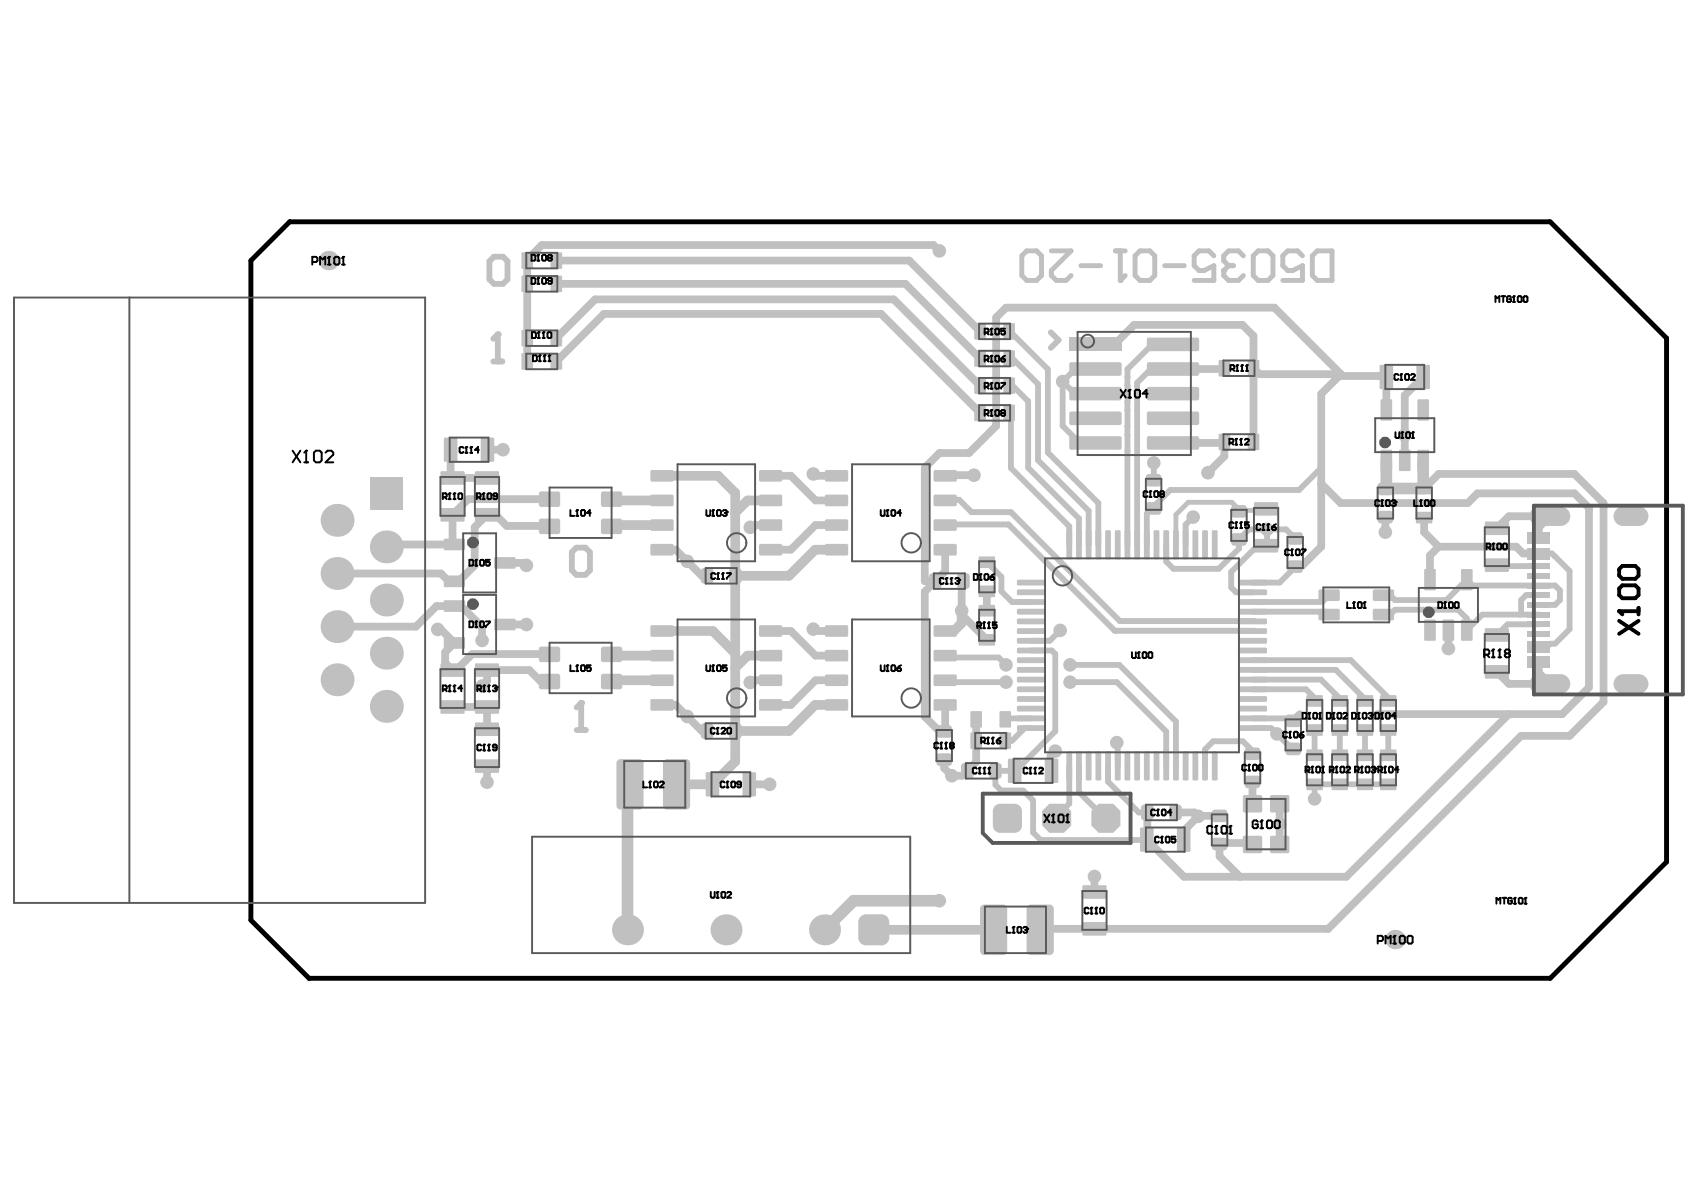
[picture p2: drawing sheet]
<svg xmlns="http://www.w3.org/2000/svg" width="420mm" height="297mm" viewBox="0 0 420 297" stroke-linecap="round" stroke-linejoin="round" font-family="sans-serif">
<path d="M71.5 54.8h311.3l28.7 28.7v129.3l-28.7 28.8h-306.5l-14.3-14.4v-162.9z" fill="none" stroke="#000" stroke-width="1.2"/>
<g fill="none" stroke="#c0c0c0" stroke-width="1.9">
<path d="M270.5 84.5h5.2M330.7 92.8h11.4l.2 .3v8.1M351.4 93.1l-4.5 4.5v16.1M200.8 117l.5 .5h5.3M326.3 115.5v19.5M326.3 119.4l4.8 4.8h31.4l2.4-2.4h23.9l3.6 3.6v44.3l-6.6 6.6h-45.7M163.5 135.7h3.4l6.4 6.5h1.3M190.3 129.7h-4.5l-.5 .5M342.1 127.7v3.7M351.7 120.6l3.6-3.6h33.5l7.2 7.2v49.1l-8.4 8.4h-12l-47.6 47.7h-57.7M351.7 127.8v3.6l3.6 3.6M355.3 135l-2.2 2.1v6"/>
<path d="M355.3 135h19.1l1.7 1.7h3.9M369.6 130.4l3-2.9h10.1l-2.7 2.7v2.6M200.8 155.3l.5 .5h5.3M357.7 155.6v4.5M163.5 174.1h3.4l6.4 6.4h1.3M190.3 168h-4.5l-.5 .5M233.4 174.1v6.3l-.2 .2h-1.2l-3.6-3.6M372.6 176.3l-40.1 40.2h-26.3M380 163.5v2.6l2.7 2.8h-10.1l-3-3M185 193.7h5.1M233.2 187.6v2.1l1.8 1.8h2.7l1.2-1.2M270.3 216.4v3.9"/>
<path d="M301.2 208.2h8.2l.4 .3"/>
</g>
<path d="M289 121l-5.8 5.8M320.2 139.7l-4.2 4.2M369.6 139.5l.3 .3h10.1M380 136.7h3.2l4.4 4.3v14.3l-3.6 3.6h-1.2l-.7 .8h-2.1M309.3 151h18.2l.7 .8M328.2 147l-1.7 1.6h-17.2M341.6 151.8h1.7l1.2-1.2h15.6l2.1 2.1v2.9l3.9-3.8h13.9M341.6 147h1.7l1.2 1.2h12.7l5-5.1 1.5 1.5h20.3l1.2 1.2v2.4l-1.2 1.2h-4M380 147h-3.2l-1.2 1.2v3.3l-.2 .3M380 154.2h-7.7l-2.7 2.6M257 207.4h26.2" fill="none" stroke="#c0c0c0" stroke-width="1.4"/>
<path d="M342.3 113.7l-.1 6.9M351.4 113.7v6.7l.3 .2h-9.5M342.2 120.6l-.1 .1M155 194.3v35.3M232 222.4h-21.2l-7.2 7.2" fill="none" stroke="#c0c0c0" stroke-width="2.9"/>
<path d="M163.5 117.5h13.8l4.3 4.2v66.3l-5.7 5.7h-8.8M151 123.3l.3 .3h12.2M163.5 129.7h-12.2l-.3 .3M190.3 123.6h-5.7l-3 3M206.6 135.7h-5.3l-6.5 6.5h-13.2M163.5 155.8h12.5l5.6 5.5M151 161.6l.3 .3h12.2M163.5 168h-12.2l-.3 .3M190.3 161.9h-5.7l-3 3M206.6 174.1h-5.3l-6.5 6.4h-13.2M155.6 193.7l-.6 .6" fill="none" stroke="#c0c0c0" stroke-width="2.4"/>
<circle cx="245.4" cy="229.6" r="1.2" fill="#c0c0c0"/>
<path d="M215.8 229.6h29.6" fill="none" stroke="#c0c0c0" stroke-width="2.4"/>
<path d="M137.4 70.1h86.2l18.4 18.4M137.4 64.3h87.1l17.5 17.5M232 61.9l-1.5-1.4h-96.7l-3.6 3.6v25.1M137.4 89.2l11.7-11.7h68.5l24.4 24.4M137.4 83.5l9.6-9.6h73.7l21.3 21.3M190.3 117.5h5l6.1 6.1h5.2M206.6 129.7h-5.2l-6.1 6h-5M83.2 154.7h19.5M190.3 155.8h5l6.1 6.1h5.2M206.6 168h-5.2l-6.1 6.1h-5M270.3 229.4h-13.2l-.2 .2" fill="none" stroke="#c0c0c0" stroke-width="1.9"/>
<circle cx="83.2" cy="141.6" r=".96" fill="#c0c0c0"/>
<g fill="none" stroke="#c0c0c0" stroke-width="1.9">
<path d="M275.7 84.5l4.4-4.3h26.7l2.7 2.8v26.1M302.4 90.9l-.2 .2h-12.5M309.5 90.9l1.5 1.5h20.1M331.1 92.4l-16.4-16.4h-66.3l-2.4 2.4v26.8l-6.7 6.7h-7.3l-3.6 3.6v28h2.6M331.1 92.4l-4.8 4.9v18.2M111.3 111v6.5l.5 .5h8.5M120.4 111h3.8M233.4 117.3h7.1M289.7 109.4h12.4l.3-.3v3.6l-4.1 4M124.7 139h4.7l.6 .6M135.7 123.3h-20.1l-3.8 3.8v6.9l.4 .4h-16.2l-.6 .6M135.7 129.9h-10.6l-2.7-2.8h-2.1l-3.1 3.1v9.4l-3.9 3.9h-2.5l-1.9-1.9h-25.7"/>
<path d="M233.4 135.7v5.4l-5 5v30.9M326.3 135l-4.7 4.7h-1.4M102.7 154.7l5.1-5.1h6.1l5.2 5.2v3.3M108.1 155.4h.8l3.3 3.3-2.3 2.3v2.6l1.9 1.9h.9l3.9-4h19.1M124.7 154.2h5.3M237.9 143.5l-.4 .4v7.9l6.2 6.2M243.7 146v4.8M111.8 174.6h8.5v5.5M135.7 168.3h-2.1l-2.9-2.8h-10.4v2.7l-1.2 1.2M241.1 177.6v10.5l-2.2 2.2M321 176.3l-1.4 1.4M120.3 189.2v3.9"/>
<path d="M260.6 185.5l-1.2 1.1v3.7M309.3 193.1v4.9l.5 .5M316.5 198.5l.2 .2-.7 .7v8.2l.7 .7-.2 .2M283.3 200.6l-.1 6.7 9.2 9.2h13.8l-5-5.1v-3.2M290.3 200.6h4.6l1 1M295.9 201.6l-3.6 3.6v2.1M301.2 201.5l-5.3 .1"/>
</g>
<g fill="none" stroke="#c0c0c0" stroke-width="1.4">
<path d="M121.8 89.2h2.3M122.9 82.5v6.7M249.3 81.7l9.5 9.5v20.5l12.4 12.5v10.3M249.6 88.1l6.7 6.7v18.8l12.5 12.5v8.4M249.6 94.8l4.3 4.3v16.4l12.5 12.5v6.5M262.4 94.2l2.5 2.5h5.6M262.4 94.2v11l3.7 3.7h4.4M270.5 90.6h-4.5l-3.6 3.6M278.4 95.2h.1M278.4 93.1h.1M278.4 99.2h.1M284.7 90.6l-3.9 3.9v40"/>
<path d="M289.6 84.5h-4.6l-6.6 6.7v43.3M249.6 101.5v14.1l14.4 14.4v4.5M278.4 107.4h.1M278.4 101.3h.1M278.4 111.3v.1M278.4 105.3h.1M284.9 114.3v3.8M289.7 108.8l-.1 .1M326.3 115.5l-5.5 5.5h-31.8M243.7 138.8l3.6 3.6v3.6l2.6 2.6h4.8M283.2 126.8v7.7M294.6 127.7l-1.8 1.8v5"/>
<path d="M312.9 130.7v3.8l-.2 .3h-2.2l-6.5 6.4v3.9l1.2 1.1h4.1M319.8 133l-2.2-2.3h-9.2l-2.4 2.5v2.3l-5 4.9h-11.2l-1.8-1.7v-4.2M261.8 155.7l-2.6 2.5h-4.5M309.3 143.9h6.7M233.4 168.4h15M233.4 162.3h13.2l1.8 1.9M254.7 179.8h-1.7l-3.1 3.1h-1.7M254.7 177.4h-6.2l-.3 .2M254.7 160.6h5l.9 .9v19.1l-9.8 9.7h-5v3.5l1.4 1.4h5.5l2.4 2.4v7.9l1.9 1.9M264.2 168.4h11.6l12.2 12.2v8.5M264.2 164.2h12.2l14 14v10.9M309.3 179.8h4.6l4.9 4.9h.8"/>
<path d="M309.3 177.4h9.9l.4 .3M309.3 163h24.3l9.7 9.7M309.3 165.4h20.6l7.3 7.3M309.3 167.8h16.9l4.9 4.9M309.3 170.2h13.2l2.6 2.5M264 189.1v9.3l-3.4 3.5M266.4 189.1v6.5l6.4 6.3M273.6 189.1v3.9l7.6 7.6h2.1M275.8 183.4l.2 .2v5.5M309.5 185.6l-2.6-2.6h-7.3l-2 2v4.1M324.6 180.3v6.2M324.6 193.7v3.6"/>
<path d="M324.6 193.7h18.2M330.9 180.3v6.2M337.1 180.3v6.2M342.8 180.3v6.2"/>
</g>
<path d="M237.5 151.8v2.1l-2 1.9h-2.1" fill="none" stroke="#c0c0c0" stroke-width="2.4"/>
<path d="M233.4 129.5h15.6l26.3 26.3h34.5M233.4 123.4h3.5l3 3.1h9.7l26.9 26.9h33.3" fill="none" stroke="#c0c0c0" stroke-width="1.5"/>
<path d="M312.9 125.8l-.2 .2h-6.5l-2-2h-10.8l-3 3.1v7.4" fill="none" stroke="#c0c0c0" stroke-width="1.2"/>
<circle cx="122.9" cy="82.5" r=".72" fill="#c0c0c0"/>
<path d="M122.9 82.5l-1.1 1.2" fill="none" stroke="#c0c0c0" stroke-width="1.4"/>
<path d="M302.2 66.8v1.2l1.2 1.2h2.4l1.3-1.2M310.7 61.9h2.4l1.2 1.3v4.8l-1.2 1.2h-2.4l-1.2-1.2v-4.8zM321.6 63.2l-1.2-1.3h-2.4l-1.2 1.3v2.4l1.2 1.2h1.2l2.4-1.2v3.6h-4.8M325.3 61.9h3.6v7.3h-3.6l-1.2-1.2v-4.8z" fill="none" stroke="#c0c0c0" stroke-width="1.2"/>
<circle cx="302.2" cy="66.8" r=".61" fill="#c0c0c0"/>
<path d="M275.4 61.9h2.5M276.7 61.9v7.3M281.5 61.9h2.4l1.3 1.3v4.8l-1.3 1.2h-2.4l-1.2-1.2v-4.8zM287.6 65.6h4.9M299.8 63.2l-1.3-1.3h-2.4l-1.2 1.3v2.4l1.2 1.2h1.2l2.5-1.2v3.6h-4.9M303.4 65.6l-1.2 1.2M303.4 65.6h1.2M307.1 63.2l-1.3-1.3h-2.4l-1.2 1.3v1.2l1.2 1.2" fill="none" stroke="#c0c0c0" stroke-width="1.2"/>
<circle cx="276.7" cy="69.2" r=".61" fill="#c0c0c0"/>
<path d="M253.5 61.9h2.5l1.2 1.3v4.8l-1.2 1.2h-2.5l-1.2-1.2v-4.8zM259.6 61.9h4.9l-4.9 4.9v1.2l1.2 1.2h2.5l1.2-1.2M266.9 65.6h4.9M277.9 68l-1.2 1.2" fill="none" stroke="#c0c0c0" stroke-width="1.2"/>
<path d="M122 63.4h2.2l1.1 1.1v4.5l-1.1 1.1h-2.2l-1.1-1.1v-4.5zM143.5 173.6v6.7M142.4 180.3h2.2" fill="none" stroke="#c0c0c0" stroke-width="1.4"/>
<circle cx="143.5" cy="173.6" r=".72" fill="#c0c0c0"/>
<path d="M259.5 82.1l1.9 1.9-1.9 1.9M142.3 135.2h2.3l1.1 1.2v4.4l-1.1 1.1h-2.3l-1.1-1.1v-4.4zM143.5 173.6l-1.1 1.1" fill="none" stroke="#c0c0c0" stroke-width="1.4"/>
<g fill="#c0c0c0">
<path d="M217.7 225.8a1.92 1.92 0 0 1 1.9 1.9h-1.9z"/>
<path d="M212.5 226.3l.9-.5h.5v1.9h-2l.1-.5z"/>
<path d="M211.9 231.5h2v1.9a1.92 1.92 0 0 1-2-1.9z"/>
<path d="M217.7 231.5h1.9a1.92 1.92 0 0 1-1.9 1.9z"/>
<path d="M250.6 198.5a1.8 1.8 0 0 1 1.8 1.8h-1.8z"/>
<path d="M245.7 199l1.3-.5v1.8h-1.8z"/>
<path d="M245.2 203.8h1.8v1.8a1.8 1.8 0 0 1-1.8-1.8z"/>
<path d="M250.6 203.8h1.8a1.8 1.8 0 0 1-1.8 1.8z"/>
<path d="M399.3 167l1.5-.5v2.4h-2.3a2.39 2.39 0 0 1 .8-1.9z"/>
<path d="M398.5 168.9h2.3v2.4a2.39 2.39 0 0 1-2.3-2.4z"/>
<path d="M404.7 168.9h2.4a2.39 2.39 0 0 1-2.4 2.4z"/>
<path d="M404.7 166.5a2.39 2.39 0 0 1 2.4 2.4h-2.4z"/>
<path d="M378.6 167l1.5-.5v2.4h-2.4a2.39 2.39 0 0 1 .9-1.9z"/>
<path d="M377.7 168.9h2.4v2.4a2.39 2.39 0 0 1-2.4-2.4z"/>
<path d="M385.4 168.9h2.4a2.4 2.4 0 0 1-2.4 2.4z"/>
<path d="M385.4 166.5a2.39 2.39 0 0 1 2.4 2.4h-2.4z"/>
<path d="M378.6 125.6l1.5-.5v2.4h-2.4a2.39 2.39 0 0 1 .9-1.9z"/>
<path d="M377.7 127.5h2.4v2.4a2.39 2.39 0 0 1-2.4-2.4z"/>
<path d="M385.4 127.5h2.4a2.4 2.4 0 0 1-2.4 2.4z"/>
<path d="M385.4 125.1a2.4 2.4 0 0 1 2.4 2.4h-2.4z"/>
<path d="M399.3 125.6l1.5-.5v2.4h-2.3a2.39 2.39 0 0 1 .8-1.9z"/>
<path d="M398.5 127.5h2.3v2.4a2.39 2.39 0 0 1-2.3-2.4z"/>
<path d="M404.7 127.5h2.4a2.39 2.39 0 0 1-2.4 2.4z"/>
<path d="M404.7 125.1a2.4 2.4 0 0 1 2.4 2.4h-2.4z"/>
<path d="M366.7 158.1h.3v.4z"/>
<path d="M372.3 158.1h.3l-.1 .3-.2 .1z"/>
<path d="M372.3 155.1l.3 .3h-.3z"/>
<path d="M366.8 155.2l.2-.1v.3h-.3z"/>
<path d="M366.7 167.2h.3v.4z"/>
<path d="M372.3 167.2h.3l-.1 .3-.2 .1z"/>
<path d="M372.3 164.2l.3 .3h-.3z"/>
<path d="M366.8 164.3l.2-.1v.3h-.3z"/>
<path d="M372.3 137.9l.3 .3h-.3z"/>
<path d="M366.8 137.9h.2v.3h-.3z"/>
<path d="M366.7 140.9h.3v.3z"/>
<path d="M372.3 140.9h.3l-.1 .3h-.2z"/>
<path d="M372.3 128.8l.3 .3h-.3z"/>
<path d="M366.8 128.8h.2v.3h-.3z"/>
<path d="M366.7 131.8h.3v.3z"/>
<path d="M372.3 131.8h.3l-.1 .3h-.2z"/>
<path d="M165.9 156.8h.5l-.3 .4h-.2z"/>
<path d="M165.9 154.4l.5 .4h-.5z"/>
<path d="M160.8 154.4h.2v.4h-.4z"/>
<path d="M160.6 156.8h.4v.4z"/>
<path d="M165.9 162.9h.5l-.3 .4h-.2z"/>
<path d="M165.9 160.4l.5 .5h-.5z"/>
<path d="M160.8 160.5l.2-.1v.5h-.4z"/>
<path d="M160.6 162.9h.4v.4z"/>
<path d="M165.9 169h.5l-.3 .3-.2 .1z"/>
<path d="M165.9 166.5l.5 .5h-.5z"/>
<path d="M160.8 166.6l.2-.1v.5h-.4z"/>
<path d="M160.6 169h.4v.4z"/>
<path d="M165.9 175.1h.5l-.3 .3-.2 .1z"/>
<path d="M165.9 172.6l.5 .4h-.5z"/>
<path d="M160.8 172.7l.2-.1v.4h-.4z"/>
<path d="M160.6 175.1h.4v.4z"/>
<path d="M192.7 156.8h.5l-.5 .4z"/>
<path d="M192.7 154.4l.5 .4h-.5z"/>
<path d="M187.6 154.4h.3v.4h-.5z"/>
<path d="M187.4 156.8h.5v.4z"/>
<path d="M192.7 162.9h.5l-.5 .4z"/>
<path d="M192.7 160.4l.5 .5h-.5z"/>
<path d="M187.6 160.5l.3-.1v.5h-.5z"/>
<path d="M187.4 162.9h.5v.4z"/>
<path d="M192.7 169h.5l-.5 .4z"/>
<path d="M192.7 166.5l.5 .5h-.5z"/>
<path d="M187.6 166.6l.3-.1v.5h-.5z"/>
<path d="M187.4 169h.5v.4z"/>
<path d="M192.7 175.1h.5l-.5 .4z"/>
<path d="M192.7 172.6l.5 .4h-.5z"/>
<path d="M187.6 172.7l.3-.1v.4h-.5z"/>
<path d="M187.4 175.1h.5v.4z"/>
<path d="M165.9 118.5h.5l-.3 .4h-.2z"/>
<path d="M165.9 116l.5 .5h-.5z"/>
<path d="M160.8 116.1l.2-.1v.5h-.4z"/>
<path d="M160.6 118.5h.4v.4z"/>
<path d="M165.9 124.6h.5l-.3 .3-.2 .1z"/>
<path d="M165.9 122.1l.5 .5h-.5z"/>
<path d="M160.8 122.2l.2-.1v.5h-.4z"/>
<path d="M160.6 124.6h.4v.4z"/>
<path d="M165.9 130.7h.5l-.3 .3-.2 .1z"/>
<path d="M165.9 128.2l.5 .4h-.5z"/>
<path d="M160.8 128.3l.2-.1v.4h-.4z"/>
<path d="M160.6 130.7h.4v.4z"/>
<path d="M165.9 136.7h.5l-.3 .4-.2 .1z"/>
<path d="M165.9 134.3l.5 .4h-.5z"/>
<path d="M160.8 134.4l.2-.1v.4h-.4z"/>
<path d="M160.6 136.7h.4v.5z"/>
<path d="M192.7 118.5h.5l-.5 .4z"/>
<path d="M192.7 116l.5 .5h-.5z"/>
<path d="M187.6 116.1l.3-.1v.5h-.5z"/>
<path d="M187.4 118.5h.5v.4z"/>
<path d="M192.7 124.6h.5l-.5 .4z"/>
<path d="M192.7 122.1l.5 .5h-.5z"/>
<path d="M187.6 122.2l.3-.1v.5h-.5z"/>
<path d="M187.4 124.6h.5v.4z"/>
<path d="M192.7 130.7h.5l-.5 .4z"/>
<path d="M192.7 128.2l.5 .4h-.5z"/>
<path d="M187.6 128.3l.3-.1v.4h-.5z"/>
<path d="M187.4 130.7h.5v.4z"/>
<path d="M192.7 136.7h.5l-.5 .5z"/>
<path d="M192.7 134.3l.5 .4h-.5z"/>
<path d="M187.6 134.4l.3-.1v.4h-.5z"/>
<path d="M187.4 136.7h.5v.5z"/>
<path d="M325.6 148h.4v.4z"/>
<path d="M330.4 148h.5l-.5 .4z"/>
<path d="M330.4 145.5l.5 .5h-.5z"/>
<path d="M325.8 145.6l.2-.1v.5h-.4z"/>
<path d="M339 148h.4v.4z"/>
<path d="M343.8 148h.5l-.3 .3-.2 .1z"/>
<path d="M343.8 145.5l.5 .5h-.5z"/>
<path d="M339.2 145.6l.2-.1v.5h-.4z"/>
<path d="M339 152.8h.4v.4z"/>
<path d="M343.8 152.8h.5l-.3 .3-.2 .1z"/>
<path d="M343.8 150.3l.5 .5h-.5z"/>
<path d="M339.2 150.4l.2-.1v.5h-.4z"/>
<path d="M325.6 152.8h.4v.4z"/>
<path d="M330.4 152.8h.5l-.5 .4z"/>
<path d="M330.4 150.3l.5 .5h-.5z"/>
<path d="M325.8 150.4l.2-.1v.5h-.4z"/>
<path d="M251.3 143.2l.2-.1v.4h-.4z"/>
<path d="M251.1 144.2h.4v.4z"/>
<path d="M257.9 144.2h.4l-.2 .3-.2 .1z"/>
<path d="M257.9 143.1l.4 .4h-.4z"/>
<path d="M251.3 145.6l.2-.1v.4h-.4z"/>
<path d="M251.1 146.6h.4v.4z"/>
<path d="M257.9 146.6h.4l-.2 .3-.2 .1z"/>
<path d="M257.9 145.5l.4 .4h-.4z"/>
<path d="M251.3 148l.2-.1v.4h-.4z"/>
<path d="M251.1 149h.4v.4z"/>
<path d="M257.9 149h.4l-.2 .3-.2 .1z"/>
<path d="M257.9 147.9l.4 .4h-.4z"/>
<path d="M251.3 150.4l.2-.1v.4h-.4z"/>
<path d="M251.1 151.4h.4v.4z"/>
<path d="M257.9 151.4h.4l-.2 .3-.2 .1z"/>
<path d="M257.9 150.3l.4 .4h-.4z"/>
<path d="M251.3 152.8l.2-.1v.4h-.4z"/>
<path d="M251.1 153.8h.4v.4z"/>
<path d="M257.9 153.8h.4l-.2 .3-.2 .1z"/>
<path d="M257.9 152.7l.4 .4h-.4z"/>
<path d="M251.3 155.2l.2-.1v.4h-.4z"/>
<path d="M251.1 156.2h.4v.3z"/>
<path d="M257.9 156.2h.4l-.2 .3h-.2z"/>
<path d="M257.9 155.1l.4 .4h-.4z"/>
<path d="M251.3 157.6l.2-.1v.4h-.4z"/>
<path d="M251.1 158.6h.4v.3z"/>
<path d="M257.9 158.6h.4l-.2 .3h-.2z"/>
<path d="M257.9 157.5l.4 .4h-.4z"/>
<path d="M251.3 159.9h.2v.4h-.4z"/>
<path d="M251.1 161h.4v.3z"/>
<path d="M257.9 161h.4l-.2 .3h-.2z"/>
<path d="M257.9 159.9l.4 .4h-.4z"/>
<path d="M251.3 162.3h.2v.4h-.4z"/>
<path d="M251.1 163.4h.4v.3z"/>
<path d="M257.9 163.4h.4l-.2 .3h-.2z"/>
<path d="M257.9 162.3l.4 .4h-.4z"/>
<path d="M251.3 164.7h.2v.3h-.4z"/>
<path d="M251.1 165.8h.4v.3z"/>
<path d="M257.9 165.8h.4l-.2 .3h-.2z"/>
<path d="M257.9 164.7l.4 .3h-.4z"/>
<path d="M251.3 167.1h.2v.3h-.4z"/>
<path d="M251.1 168.2h.4v.3z"/>
<path d="M257.9 168.2h.4l-.2 .3h-.2z"/>
<path d="M257.9 167.1l.4 .3h-.4z"/>
<path d="M251.3 169.5h.2v.3h-.4z"/>
<path d="M251.1 170.6h.4v.3z"/>
<path d="M257.9 170.6h.4l-.2 .3h-.2z"/>
<path d="M257.9 169.5l.4 .3h-.4z"/>
<path d="M251.3 171.9h.2v.3h-.4z"/>
<path d="M251.1 173h.4v.3z"/>
<path d="M257.9 173h.4l-.2 .3h-.2z"/>
<path d="M257.9 171.9l.4 .3h-.4z"/>
<path d="M251.3 174.3h.2v.3h-.4z"/>
<path d="M251.1 175.3h.4v.4z"/>
<path d="M257.9 175.3h.4l-.2 .4h-.2z"/>
<path d="M257.9 174.3l.4 .3h-.4z"/>
<path d="M251.3 176.7h.2v.3h-.4z"/>
<path d="M251.1 177.7h.4v.4z"/>
<path d="M257.9 177.7h.4l-.2 .4h-.2z"/>
<path d="M257.9 176.7l.4 .3h-.4z"/>
<path d="M251.3 179.1h.2v.3h-.4z"/>
<path d="M251.1 180.1h.4v.4z"/>
<path d="M257.9 180.1h.4l-.2 .3-.2 .1z"/>
<path d="M257.9 179.1l.4 .3h-.4z"/>
<path d="M264.4 185.5l.4 .4h-.4z"/>
<path d="M263.5 185.6l.2-.1v.4h-.4z"/>
<path d="M263.3 192.3h.4v.4z"/>
<path d="M264.4 192.3h.4l-.2 .4h-.2z"/>
<path d="M266.8 185.5l.4 .4h-.4z"/>
<path d="M265.9 185.6l.2-.1v.4h-.4z"/>
<path d="M265.7 192.3h.4v.4z"/>
<path d="M266.8 192.3h.4l-.4 .4z"/>
<path d="M269.2 185.5l.4 .4h-.4z"/>
<path d="M268.3 185.6l.2-.1v.4h-.4z"/>
<path d="M268.1 192.3h.4v.4z"/>
<path d="M269.2 192.3h.4l-.2 .4h-.2z"/>
<path d="M271.6 185.5l.3 .4h-.3z"/>
<path d="M270.7 185.6l.2-.1v.4h-.4z"/>
<path d="M270.5 192.3h.4v.4z"/>
<path d="M271.6 192.3h.3l-.1 .4h-.2z"/>
<path d="M274 185.5l.3 .4h-.3z"/>
<path d="M273.1 185.6l.2-.1v.4h-.4z"/>
<path d="M272.9 192.3h.4v.4z"/>
<path d="M274 192.3h.3l-.1 .4h-.2z"/>
<path d="M276.4 185.5l.3 .4h-.3z"/>
<path d="M275.5 185.6l.2-.1v.4h-.4z"/>
<path d="M275.3 192.3h.4v.4z"/>
<path d="M276.4 192.3h.3l-.1 .4h-.2z"/>
<path d="M278.8 185.5l.3 .4h-.3z"/>
<path d="M277.9 185.6l.2-.1v.4h-.4z"/>
<path d="M277.7 192.3h.4v.4z"/>
<path d="M278.8 192.3h.3l-.1 .4h-.2z"/>
<path d="M281.2 185.5l.3 .4h-.3z"/>
<path d="M280.3 185.6l.2-.1v.4h-.4z"/>
<path d="M280.1 192.3h.4v.4z"/>
<path d="M281.2 192.3h.3l-.2 .4h-.1z"/>
<path d="M283.6 185.5l.3 .4h-.3z"/>
<path d="M282.7 185.6l.1-.1v.4h-.3z"/>
<path d="M282.5 192.3h.3v.4z"/>
<path d="M283.6 192.3h.3l-.2 .4h-.1z"/>
<path d="M286 185.5l.3 .4h-.3z"/>
<path d="M285.1 185.6l.1-.1v.4h-.3z"/>
<path d="M284.9 192.3h.3v.4z"/>
<path d="M286 192.3h.3l-.3 .4z"/>
<path d="M288.4 185.5l.3 .4h-.3z"/>
<path d="M287.5 185.6l.1-.1v.4h-.3z"/>
<path d="M287.3 192.3h.3v.4z"/>
<path d="M288.4 192.3h.3l-.2 .4h-.1z"/>
<path d="M290.7 185.5l.4 .4h-.4z"/>
<path d="M289.8 185.6l.2-.1v.4h-.3z"/>
<path d="M289.7 192.3h.3v.4z"/>
<path d="M290.7 192.3h.4l-.2 .4h-.2z"/>
<path d="M293.1 185.5l.4 .4h-.4z"/>
<path d="M292.2 185.6l.2-.1v.4h-.3z"/>
<path d="M292.1 192.3h.3v.4z"/>
<path d="M293.1 192.3h.4l-.2 .4h-.2z"/>
<path d="M295.5 185.5l.4 .4h-.4z"/>
<path d="M294.6 185.6l.2-.1v.4h-.3z"/>
<path d="M294.5 192.3h.3v.4z"/>
<path d="M295.5 192.3h.4l-.2 .4h-.2z"/>
<path d="M297.9 185.5l.4 .4h-.4z"/>
<path d="M297 185.6l.2-.1v.4h-.3z"/>
<path d="M296.9 192.3h.3v.4z"/>
<path d="M297.9 192.3h.4l-.2 .4h-.2z"/>
<path d="M300.3 185.5l.4 .4h-.4z"/>
<path d="M299.4 185.6l.2-.1v.4h-.4z"/>
<path d="M299.2 192.3h.4v.4z"/>
<path d="M300.3 192.3h.4l-.4 .4z"/>
<path d="M305.9 179.1h.2v.3h-.4z"/>
<path d="M305.7 180.1h.4v.4z"/>
<path d="M312.5 180.1h.4l-.2 .3-.2 .1z"/>
<path d="M312.5 179.1l.4 .3h-.4z"/>
<path d="M305.9 176.7h.2v.3h-.4z"/>
<path d="M305.7 177.7h.4v.4z"/>
<path d="M312.5 177.7h.4l-.2 .4h-.2z"/>
<path d="M312.5 176.7l.4 .3h-.4z"/>
<path d="M305.9 174.3h.2v.3h-.4z"/>
<path d="M305.7 175.3h.4v.4z"/>
<path d="M312.5 175.3h.4l-.2 .4h-.2z"/>
<path d="M312.5 174.3l.4 .3h-.4z"/>
<path d="M305.9 171.9h.2v.3h-.4z"/>
<path d="M305.7 173h.4v.3z"/>
<path d="M312.5 173h.4l-.2 .3h-.2z"/>
<path d="M312.5 171.9l.4 .3h-.4z"/>
<path d="M305.9 169.5h.2v.3h-.4z"/>
<path d="M305.7 170.6h.4v.3z"/>
<path d="M312.5 170.6h.4l-.2 .3h-.2z"/>
<path d="M312.5 169.5l.4 .3h-.4z"/>
<path d="M305.9 167.1h.2v.3h-.4z"/>
<path d="M305.7 168.2h.4v.3z"/>
<path d="M312.5 168.2h.4l-.2 .3h-.2z"/>
<path d="M312.5 167.1l.4 .3h-.4z"/>
<path d="M305.9 164.7h.2v.3h-.4z"/>
<path d="M305.7 165.8h.4v.3z"/>
<path d="M312.5 165.8h.4l-.2 .3h-.2z"/>
<path d="M312.5 164.7l.4 .3h-.4z"/>
<path d="M305.9 162.3h.2v.4h-.4z"/>
<path d="M305.7 163.4h.4v.3z"/>
<path d="M312.5 163.4h.4l-.2 .3h-.2z"/>
<path d="M312.5 162.3l.4 .4h-.4z"/>
<path d="M305.9 159.9h.2v.4h-.4z"/>
<path d="M305.7 161h.4v.3z"/>
<path d="M312.5 161h.4l-.2 .3h-.2z"/>
<path d="M312.5 159.9l.4 .4h-.4z"/>
<path d="M305.9 157.6l.2-.1v.4h-.4z"/>
<path d="M305.7 158.6h.4v.3z"/>
<path d="M312.5 158.6h.4l-.2 .3h-.2z"/>
<path d="M312.5 157.5l.4 .4h-.4z"/>
<path d="M305.9 155.2l.2-.1v.4h-.4z"/>
<path d="M305.7 156.2h.4v.3z"/>
<path d="M312.5 156.2h.4l-.2 .3h-.2z"/>
<path d="M312.5 155.1l.4 .4h-.4z"/>
<path d="M305.9 152.8l.2-.1v.4h-.4z"/>
<path d="M305.7 153.8h.4v.4z"/>
<path d="M312.5 153.8h.4l-.2 .3-.2 .1z"/>
<path d="M312.5 152.7l.4 .4h-.4z"/>
<path d="M305.9 150.4l.2-.1v.4h-.4z"/>
<path d="M305.7 151.4h.4v.4z"/>
<path d="M312.5 151.4h.4l-.2 .3-.2 .1z"/>
<path d="M312.5 150.3l.4 .4h-.4z"/>
<path d="M305.9 148l.2-.1v.4h-.4z"/>
<path d="M305.7 149h.4v.4z"/>
<path d="M312.5 149h.4l-.2 .3-.2 .1z"/>
<path d="M312.5 147.9l.4 .4h-.4z"/>
<path d="M305.9 145.6l.2-.1v.4h-.4z"/>
<path d="M305.7 146.6h.4v.4z"/>
<path d="M312.5 146.6h.4l-.2 .3-.2 .1z"/>
<path d="M312.5 145.5l.4 .4h-.4z"/>
<path d="M305.9 143.2l.2-.1v.4h-.4z"/>
<path d="M305.7 144.2h.4v.4z"/>
<path d="M312.5 144.2h.4l-.2 .3-.2 .1z"/>
<path d="M312.5 143.1l.4 .4h-.4z"/>
<path d="M300.3 130.9l.4 .4h-.4z"/>
<path d="M299.4 131l.2-.1v.4h-.4z"/>
<path d="M299.2 137.7h.4v.4z"/>
<path d="M300.3 137.7h.4l-.4 .4z"/>
<path d="M297.9 130.9l.4 .4h-.4z"/>
<path d="M297 131l.2-.1v.4h-.3z"/>
<path d="M296.9 137.7h.3v.4z"/>
<path d="M297.9 137.7h.4l-.2 .4h-.2z"/>
<path d="M295.5 130.9l.4 .4h-.4z"/>
<path d="M294.6 131l.2-.1v.4h-.3z"/>
<path d="M294.5 137.7h.3v.4z"/>
<path d="M295.5 137.7h.4l-.2 .4h-.2z"/>
<path d="M293.1 130.9l.4 .4h-.4z"/>
<path d="M292.2 131l.2-.1v.4h-.3z"/>
<path d="M292.1 137.7h.3v.4z"/>
<path d="M293.1 137.7h.4l-.2 .4h-.2z"/>
<path d="M290.7 130.9l.4 .4h-.4z"/>
<path d="M289.8 131l.2-.1v.4h-.3z"/>
<path d="M289.7 137.7h.3v.4z"/>
<path d="M290.7 137.7h.4l-.2 .4h-.2z"/>
<path d="M288.4 130.9l.3 .4h-.3z"/>
<path d="M287.5 131l.1-.1v.4h-.3z"/>
<path d="M287.3 137.7h.3v.4z"/>
<path d="M288.4 137.7h.3l-.2 .4h-.1z"/>
<path d="M286 130.9l.3 .4h-.3z"/>
<path d="M285.1 131l.1-.1v.4h-.3z"/>
<path d="M284.9 137.7h.3v.4z"/>
<path d="M286 137.7h.3l-.3 .4z"/>
<path d="M283.6 130.9l.3 .4h-.3z"/>
<path d="M282.7 131l.1-.1v.4h-.3z"/>
<path d="M282.5 137.7h.3v.4z"/>
<path d="M283.6 137.7h.3l-.2 .4h-.1z"/>
<path d="M281.2 130.9l.3 .4h-.3z"/>
<path d="M280.3 131l.2-.1v.4h-.4z"/>
<path d="M280.1 137.7h.4v.4z"/>
<path d="M281.2 137.7h.3l-.2 .4h-.1z"/>
<path d="M278.8 130.9l.3 .4h-.3z"/>
<path d="M277.9 131l.2-.1v.4h-.4z"/>
<path d="M277.7 137.7h.4v.4z"/>
<path d="M278.8 137.7h.3l-.1 .4h-.2z"/>
<path d="M276.4 130.9l.3 .4h-.3z"/>
<path d="M275.5 131l.2-.1v.4h-.4z"/>
<path d="M275.3 137.7h.4v.4z"/>
<path d="M276.4 137.7h.3l-.1 .4h-.2z"/>
<path d="M274 130.9l.3 .4h-.3z"/>
<path d="M273.1 131l.2-.1v.4h-.4z"/>
<path d="M272.9 137.7h.4v.4z"/>
<path d="M274 137.7h.3l-.1 .4h-.2z"/>
<path d="M271.6 130.9l.3 .4h-.3z"/>
<path d="M270.7 131l.2-.1v.4h-.4z"/>
<path d="M270.5 137.7h.4v.4z"/>
<path d="M271.6 137.7h.3l-.1 .4h-.2z"/>
<path d="M269.2 130.9l.4 .4h-.4z"/>
<path d="M268.3 131l.2-.1v.4h-.4z"/>
<path d="M268.1 137.7h.4v.4z"/>
<path d="M269.2 137.7h.4l-.2 .4h-.2z"/>
<path d="M266.8 130.9l.4 .4h-.4z"/>
<path d="M265.9 131l.2-.1v.4h-.4z"/>
<path d="M265.7 137.7h.4v.4z"/>
<path d="M266.8 137.7h.4l-.4 .4z"/>
<path d="M264.4 130.9l.4 .4h-.4z"/>
<path d="M263.5 131l.2-.1v.4h-.4z"/>
<path d="M263.3 137.7h.4v.4z"/>
<path d="M264.4 137.7h.4l-.2 .4h-.2z"/>
<path d="M295.6 86.2h.5l-.2 .4-.3 .1z"/>
<path d="M295.6 83.4h.3l.2 .5h-.5z"/>
<path d="M283.5 83.4h.2v.5h-.5z"/>
<path d="M283.2 86.2h.5v.5l-.4-.2z"/>
<path d="M276.5 92.3h.5l-.3 .4-.2 .1z"/>
<path d="M276.5 89.4l.2 .1 .3 .4h-.5z"/>
<path d="M264.3 89.5l.3-.1v.5h-.6z"/>
<path d="M264 92.3h.6v.5l-.5-.3z"/>
<path d="M295.6 92.3h.5l-.2 .4-.3 .1z"/>
<path d="M295.6 89.4l.5 .3v.2h-.5z"/>
<path d="M283.5 89.5l.2-.1v.5h-.5z"/>
<path d="M283.2 92.3h.5v.5l-.4-.3z"/>
<path d="M276.5 98.4h.5l-.3 .4-.2 .1z"/>
<path d="M276.5 95.5l.2 .1 .3 .4h-.5z"/>
<path d="M264.3 95.6l.3-.1v.5h-.6z"/>
<path d="M264 98.4h.6v.5l-.5-.3z"/>
<path d="M276.5 104.5h.5l-.3 .4-.2 .1z"/>
<path d="M276.5 101.6l.2 .1 .3 .4h-.5z"/>
<path d="M264.3 101.7l.3-.1v.5h-.6z"/>
<path d="M264 104.5h.6v.5l-.5-.3z"/>
<path d="M276.5 110.5h.5l-.3 .5h-.2z"/>
<path d="M276.5 107.7l.2 .1 .3 .4h-.5z"/>
<path d="M264.3 107.8l.3-.1v.5h-.6z"/>
<path d="M264 110.5h.6v.5l-.5-.2z"/>
<path d="M295.6 98.4h.5l-.2 .4-.3 .1z"/>
<path d="M295.6 95.5l.3 .1 .2 .4h-.5z"/>
<path d="M283.5 95.6l.2-.1v.5h-.5z"/>
<path d="M283.2 98.4h.5v.5l-.4-.3z"/>
<path d="M295.6 104.5h.5l-.2 .4-.3 .1z"/>
<path d="M295.6 101.6l.5 .3v.2h-.5z"/>
<path d="M283.5 101.7l.2-.1v.5h-.5z"/>
<path d="M283.2 104.5h.5v.5l-.4-.3z"/>
<path d="M295.6 110.5h.5l-.2 .5h-.3z"/>
<path d="M295.6 107.7l.3 .1 .2 .4h-.5z"/>
<path d="M283.5 107.8l.2-.1v.5h-.5z"/>
<path d="M283.2 110.5h.5v.5l-.4-.2z"/>
<path d="M301.1 107.1h.1v.3h-.3z"/>
<path d="M300.9 110.9h.3v.3z"/>
<path d="M303.5 110.9h.3l-.3 .3z"/>
<path d="M303.5 107.1l.3 .3h-.3z"/>
<path d="M308.2 107.1h.2v.3h-.3z"/>
<path d="M308.1 110.9h.3v.3z"/>
<path d="M310.7 110.9h.3l-.2 .2-.1 .1z"/>
<path d="M310.7 107.1l.3 .3h-.3z"/>
<path d="M301.1 88.9h.1v.3h-.3z"/>
<path d="M300.9 92.7h.3v.3z"/>
<path d="M303.5 92.7h.3l-.3 .3z"/>
<path d="M303.5 88.9l.3 .3h-.3z"/>
<path d="M308.2 88.9h.2v.3h-.3z"/>
<path d="M308.1 92.7h.3v.3z"/>
<path d="M310.7 92.7h.3l-.2 .2-.1 .1z"/>
<path d="M310.7 88.9l.3 .3h-.3z"/>
<path d="M209 156.8h.5l-.3 .4h-.2z"/>
<path d="M209 154.4l.5 .4h-.5z"/>
<path d="M203.9 154.4h.2v.4h-.4z"/>
<path d="M203.7 156.8h.4v.4z"/>
<path d="M209 162.9h.5l-.3 .4h-.2z"/>
<path d="M209 160.4l.5 .5h-.5z"/>
<path d="M203.9 160.5l.2-.1v.5h-.4z"/>
<path d="M203.7 162.9h.4v.4z"/>
<path d="M209 169h.5l-.3 .3-.2 .1z"/>
<path d="M209 166.5l.5 .5h-.5z"/>
<path d="M203.9 166.6l.2-.1v.5h-.4z"/>
<path d="M203.7 169h.4v.4z"/>
<path d="M209 175.1h.5l-.3 .3-.2 .1z"/>
<path d="M209 172.6l.5 .4h-.5z"/>
<path d="M203.9 172.7l.2-.1v.4h-.4z"/>
<path d="M203.7 175.1h.4v.4z"/>
<path d="M235.8 156.8h.5l-.5 .4z"/>
<path d="M235.8 154.4l.5 .4h-.5z"/>
<path d="M230.7 154.4h.3v.4h-.5z"/>
<path d="M230.5 156.8h.5v.4z"/>
<path d="M235.8 162.9h.5l-.5 .4z"/>
<path d="M235.8 160.4l.5 .5h-.5z"/>
<path d="M230.7 160.5l.3-.1v.5h-.5z"/>
<path d="M230.5 162.9h.5v.4z"/>
<path d="M235.8 169h.5l-.5 .4z"/>
<path d="M235.8 166.5l.5 .5h-.5z"/>
<path d="M230.7 166.6l.3-.1v.5h-.5z"/>
<path d="M230.5 169h.5v.4z"/>
<path d="M235.8 175.1h.5l-.5 .4z"/>
<path d="M235.8 172.6l.5 .4h-.5z"/>
<path d="M230.7 172.7l.3-.1v.4h-.5z"/>
<path d="M230.5 175.1h.5v.4z"/>
<path d="M209 118.5h.5l-.3 .4h-.2z"/>
<path d="M209 116l.5 .5h-.5z"/>
<path d="M203.9 116.1l.2-.1v.5h-.4z"/>
<path d="M203.7 118.5h.4v.4z"/>
<path d="M209 124.6h.5l-.3 .3-.2 .1z"/>
<path d="M209 122.1l.5 .5h-.5z"/>
<path d="M203.9 122.2l.2-.1v.5h-.4z"/>
<path d="M203.7 124.6h.4v.4z"/>
<path d="M209 130.7h.5l-.3 .3-.2 .1z"/>
<path d="M209 128.2l.5 .4h-.5z"/>
<path d="M203.9 128.3l.2-.1v.4h-.4z"/>
<path d="M203.7 130.7h.4v.4z"/>
<path d="M209 136.7h.5l-.3 .4-.2 .1z"/>
<path d="M209 134.3l.5 .4h-.5z"/>
<path d="M203.9 134.4l.2-.1v.4h-.4z"/>
<path d="M203.7 136.7h.4v.5z"/>
<path d="M235.8 118.5h.5l-.5 .4z"/>
<path d="M235.8 116l.5 .5h-.5z"/>
<path d="M230.7 116.1l.3-.1v.5h-.5z"/>
<path d="M230.5 118.5h.5v.4z"/>
<path d="M235.8 124.6h.5l-.5 .4z"/>
<path d="M235.8 122.1l.5 .5h-.5z"/>
<path d="M230.7 122.2l.3-.1v.5h-.5z"/>
<path d="M230.5 124.6h.5v.4z"/>
<path d="M235.8 130.7h.5l-.5 .4z"/>
<path d="M235.8 128.2l.5 .4h-.5z"/>
<path d="M230.7 128.3l.3-.1v.4h-.5z"/>
<path d="M230.5 130.7h.5v.4z"/>
<path d="M235.8 136.7h.5l-.5 .5z"/>
<path d="M235.8 134.3l.5 .4h-.5z"/>
<path d="M230.7 134.4l.3-.1v.4h-.5z"/>
<path d="M230.5 136.7h.5v.5z"/>
<path d="M340.9 103.6h.3v.3z"/>
<path d="M343.5 103.6h.3l-.3 .3z"/>
<path d="M343.5 98.6l.3 .3h-.3z"/>
<path d="M341.1 98.6h.1v.3h-.3z"/>
<path d="M350 103.6h.3v.3z"/>
<path d="M352.6 103.6h.3l-.2 .2-.1 .1z"/>
<path d="M352.6 98.6l.3 .3h-.3z"/>
<path d="M350.2 98.6h.1v.3h-.3z"/>
<path d="M350 116h.3v.3z"/>
<path d="M352.6 116h.3l-.2 .3h-.1z"/>
<path d="M352.6 111l.3 .3h-.3z"/>
<path d="M350.2 111.1l.1-.1v.3h-.3z"/>
<path d="M345.5 116h.2v.3z"/>
<path d="M348 116h.3l-.1 .3h-.2z"/>
<path d="M348 111l.3 .3h-.3z"/>
<path d="M345.6 111.1l.1-.1v.3h-.2z"/>
<path d="M340.9 116h.3v.3z"/>
<path d="M343.5 116h.3l-.3 .3z"/>
<path d="M343.5 111l.3 .3h-.3z"/>
<path d="M341.1 111.1l.1-.1v.3h-.3z"/>
<path d="M249.4 179.4h.3l-.2 .2-.1 .1z"/>
<path d="M249.4 175.6l.3 .3h-.3z"/>
<path d="M247 175.6h.1v.3h-.3z"/>
<path d="M246.8 179.4h.3v.3z"/>
<path d="M242.2 179.4h.3l-.1 .2-.2 .1z"/>
<path d="M242.2 175.6l.3 .3h-.3z"/>
<path d="M239.8 175.6h.1v.3h-.3z"/>
<path d="M239.6 179.4h.3v.3z"/>
<path d="M249.4 184.6h.3l-.2 .3h-.1z"/>
<path d="M249.4 180.9l.3 .2h-.3z"/>
<path d="M247 180.9h.1v.2h-.3z"/>
<path d="M246.8 184.6h.3v.3z"/>
<path d="M242.2 184.6h.3l-.1 .3h-.2z"/>
<path d="M242.2 180.9l.3 .2h-.3z"/>
<path d="M239.8 180.9h.1v.2h-.3z"/>
<path d="M239.6 184.6h.3v.3z"/>
<path d="M241.7 159.1h.2v.3z"/>
<path d="M245.4 159.1h.3l-.1 .3h-.2z"/>
<path d="M245.4 156.5l.3 .3h-.3z"/>
<path d="M241.8 156.6l.1-.1v.3h-.2z"/>
<path d="M241.7 151.9h.2v.3z"/>
<path d="M245.4 151.9h.3l-.1 .3h-.2z"/>
<path d="M245.4 149.4l.3 .2h-.3z"/>
<path d="M241.8 149.4h.1v.2h-.2z"/>
<path d="M108.8 166.8h.3v.3z"/>
<path d="M114.4 166.8h.3l-.1 .3h-.2z"/>
<path d="M114.4 163.8l.3 .3h-.3z"/>
<path d="M108.9 163.8h.2v.3h-.3z"/>
<path d="M108.8 175.9h.3v.3z"/>
<path d="M114.4 175.9h.3l-.1 .3h-.2z"/>
<path d="M114.4 172.9l.3 .3h-.3z"/>
<path d="M108.9 172.9h.2v.3h-.3z"/>
<path d="M117.3 166.8h.3v.3z"/>
<path d="M122.9 166.8h.4l-.2 .3h-.2z"/>
<path d="M122.9 163.8l.4 .3h-.4z"/>
<path d="M117.4 163.8h.2v.3h-.3z"/>
<path d="M117.3 175.9h.3v.3z"/>
<path d="M122.9 175.9h.4l-.2 .3h-.2z"/>
<path d="M122.9 172.9l.4 .3h-.4z"/>
<path d="M117.4 172.9h.2v.3h-.3z"/>
<path d="M114.4 125.4l.3 .4h-.3z"/>
<path d="M108.9 125.5l.2-.1v.4h-.3z"/>
<path d="M108.8 128.5h.3v.3z"/>
<path d="M114.4 128.5h.3l-.1 .2-.2 .1z"/>
<path d="M114.4 116.3l.3 .4h-.3z"/>
<path d="M108.9 116.4l.2-.1v.4h-.3z"/>
<path d="M108.8 119.4h.3v.3z"/>
<path d="M114.4 119.4h.3l-.1 .2-.2 .1z"/>
<path d="M122.9 125.4l.4 .4h-.4z"/>
<path d="M117.4 125.5l.2-.1v.4h-.3z"/>
<path d="M117.3 128.5h.3v.3z"/>
<path d="M122.9 128.5h.4l-.2 .2-.2 .1z"/>
<path d="M122.9 116.3l.4 .4h-.4z"/>
<path d="M117.4 116.4l.2-.1v.4h-.3z"/>
<path d="M117.3 119.4h.3v.3z"/>
<path d="M122.9 119.4h.4l-.2 .2-.2 .1z"/>
<path d="M240.7 99.9h.2v.3h-.3z"/>
<path d="M240.6 103.7h.3v.3z"/>
<path d="M243.2 103.7h.3l-.2 .2-.1 .1z"/>
<path d="M243.2 99.9l.3 .3h-.3z"/>
<path d="M247.9 99.9h.2v.3h-.3z"/>
<path d="M247.8 103.7h.3v.3z"/>
<path d="M250.4 103.7h.2l-.1 .2-.1 .1z"/>
<path d="M250.4 99.9l.2 .3h-.2z"/>
<path d="M240.7 93.2h.2v.3h-.3z"/>
<path d="M240.6 97h.3v.3z"/>
<path d="M243.2 97h.3l-.2 .2-.1 .1z"/>
<path d="M243.2 93.2l.3 .3h-.3z"/>
<path d="M247.9 93.2h.2v.3h-.3z"/>
<path d="M247.8 97h.3v.3z"/>
<path d="M250.4 97h.2l-.1 .2-.1 .1z"/>
<path d="M250.4 93.2l.2 .3h-.2z"/>
<path d="M240.7 86.5h.2v.3h-.3z"/>
<path d="M240.6 90.3h.3v.3z"/>
<path d="M243.2 90.3h.3l-.2 .2-.1 .1z"/>
<path d="M243.2 86.5l.3 .3h-.3z"/>
<path d="M247.9 86.5h.2v.3h-.3z"/>
<path d="M247.8 90.3h.3v.3z"/>
<path d="M250.4 90.3h.2l-.1 .2-.1 .1z"/>
<path d="M250.4 86.5l.2 .3h-.2z"/>
<path d="M240.7 79.8h.2v.3h-.3z"/>
<path d="M240.6 83.6h.3v.3z"/>
<path d="M243.2 83.6h.3l-.2 .2-.1 .1z"/>
<path d="M243.2 79.8l.3 .3h-.3z"/>
<path d="M247.9 79.8h.2v.3h-.3z"/>
<path d="M247.8 83.6h.3v.3z"/>
<path d="M250.4 83.6h.2l-.1 .2-.1 .1z"/>
<path d="M250.4 79.8l.2 .3h-.2z"/>
<path d="M340.8 194.8h.3v.3z"/>
<path d="M344.6 194.8h.3l-.2 .3h-.1z"/>
<path d="M344.6 192.2l.3 .3h-.3z"/>
<path d="M340.9 192.3l.2-.1v.3h-.3z"/>
<path d="M340.8 187.6h.3v.3z"/>
<path d="M344.6 187.6h.3l-.2 .3h-.1z"/>
<path d="M344.6 185l.3 .3h-.3z"/>
<path d="M340.9 185.1l.2-.1v.3h-.3z"/>
<path d="M335 194.8h.3v.3z"/>
<path d="M338.8 194.8h.3l-.1 .3h-.2z"/>
<path d="M338.8 192.2l.3 .3h-.3z"/>
<path d="M335.2 192.3l.1-.1v.3h-.3z"/>
<path d="M335 187.6h.3v.3z"/>
<path d="M338.8 187.6h.3l-.1 .3h-.2z"/>
<path d="M338.8 185l.3 .3h-.3z"/>
<path d="M335.2 185.1l.1-.1v.3h-.3z"/>
<path d="M328.8 194.8h.3v.3z"/>
<path d="M332.6 194.8h.3l-.2 .3h-.1z"/>
<path d="M332.6 192.2l.3 .3h-.3z"/>
<path d="M329 192.3l.1-.1v.3h-.3z"/>
<path d="M328.8 187.6h.3v.3z"/>
<path d="M332.6 187.6h.3l-.2 .3h-.1z"/>
<path d="M332.6 185l.3 .3h-.3z"/>
<path d="M329 185.1l.1-.1v.3h-.3z"/>
<path d="M322.6 194.8h.3v.3z"/>
<path d="M326.4 194.8h.3l-.2 .3h-.1z"/>
<path d="M326.4 192.2l.3 .3h-.3z"/>
<path d="M322.7 192.3l.2-.1v.3h-.3z"/>
<path d="M322.6 187.6h.3v.3z"/>
<path d="M326.4 187.6h.3l-.2 .3h-.1z"/>
<path d="M326.4 185l.3 .3h-.3z"/>
<path d="M322.7 185.1l.2-.1v.3h-.3z"/>
<path d="M137.8 159.7l.5 .2v.3h-.5z"/>
<path d="M133.4 159.7h.2v.5h-.5z"/>
<path d="M133.1 162.9h.5v.6l-.2-.1z"/>
<path d="M137.8 162.9h.5l-.2 .5-.3 .1z"/>
<path d="M148.4 162.9h.6v.6l-.3-.1z"/>
<path d="M153.1 162.9h.6l-.3 .5-.3 .1z"/>
<path d="M153.1 159.7l.5 .2 .1 .3h-.6z"/>
<path d="M148.7 159.7h.3v.5h-.6z"/>
<path d="M148.4 169.6h.6v.6l-.5-.3z"/>
<path d="M153.1 169.6h.6l-.3 .5-.3 .1z"/>
<path d="M153.1 166.4l.5 .2 .1 .3h-.6z"/>
<path d="M148.7 166.4h.3v.5h-.6z"/>
<path d="M137.8 166.4l.5 .2v.3h-.5z"/>
<path d="M133.4 166.4h.2v.5h-.5z"/>
<path d="M133.1 169.6h.5v.6l-.4-.3z"/>
<path d="M137.8 169.6h.5l-.2 .5-.3 .1z"/>
<path d="M137.8 121.3l.5 .3v.3h-.5z"/>
<path d="M133.4 121.4l.2-.1v.6h-.5z"/>
<path d="M133.1 124.6h.5v.6l-.4-.3z"/>
<path d="M137.8 124.6h.5l-.2 .5-.3 .1z"/>
<path d="M148.4 124.6h.6v.6l-.3-.1z"/>
<path d="M153.1 124.6h.6l-.3 .5-.3 .1z"/>
<path d="M153.1 121.3l.5 .3 .1 .3h-.6z"/>
<path d="M148.7 121.4l.3-.1v.6h-.6z"/>
<path d="M148.4 131.3h.6v.6l-.5-.3z"/>
<path d="M153.1 131.3h.6l-.3 .5-.3 .1z"/>
<path d="M153.1 128l.5 .3 .1 .3h-.6z"/>
<path d="M148.7 128.1l.3-.1v.6h-.6z"/>
<path d="M137.8 128l.5 .3v.3h-.5z"/>
<path d="M133.4 128.1l.2-.1v.6h-.5z"/>
<path d="M133.1 131.3h.5v.6l-.4-.3z"/>
<path d="M137.8 131.3h.5l-.2 .5-.3 .1z"/>
<path d="M253.5 234.8h1v1a1.01 1.01 0 0 1-1-1z"/>
<path d="M259.2 234.8h1a1.01 1.01 0 0 1-1 1z"/>
<path d="M259.2 223.4a1.01 1.01 0 0 1 1 1h-1z"/>
<path d="M253.8 223.7l.7-.3v1h-1z"/>
<path d="M242 234.8h1v1a1.01 1.01 0 0 1-1-1z"/>
<path d="M247.7 234.8h1a1.01 1.01 0 0 1-1 1z"/>
<path d="M247.7 223.4a1.01 1.01 0 0 1 1 1h-1z"/>
<path d="M242.3 223.7l.7-.3v1h-1z"/>
<path d="M157.9 187.4a1.01 1.01 0 0 1 1 1h-1z"/>
<path d="M152.5 187.7l.7-.3v1h-1z"/>
<path d="M152.2 198.9h1v1a1.01 1.01 0 0 1-1-1z"/>
<path d="M157.9 198.9h1a1.01 1.01 0 0 1-1 1z"/>
<path d="M169.4 187.4a1.01 1.01 0 0 1 1 1h-1z"/>
<path d="M164 187.7l.7-.3v1h-1z"/>
<path d="M163.7 198.9h1v1a1.01 1.01 0 0 1-1-1z"/>
<path d="M169.4 198.9h1a1.01 1.01 0 0 1-1 1z"/>
<path d="M349.7 121.8h.2v.3z"/>
<path d="M353.4 121.8h.3l-.1 .2-.2 .1z"/>
<path d="M353.4 119.2l.3 .3h-.3z"/>
<path d="M349.8 119.2h.1v.3h-.3z"/>
<path d="M349.7 129h.2v.2z"/>
<path d="M353.4 129h.3l-.1 .2h-.2z"/>
<path d="M353.4 126.4l.3 .3h-.3z"/>
<path d="M349.8 126.4h.1v.3h-.3z"/>
<path d="M306.9 210.2h.4v.5z"/>
<path d="M311.3 210.2h.4l-.4 .5z"/>
<path d="M311.3 206.4l.4 .4h-.4z"/>
<path d="M307.1 206.4h.2v.4h-.4z"/>
<path d="M313.6 210.2h.4v.5z"/>
<path d="M318 210.2h.4l-.2 .4-.2 .1z"/>
<path d="M318 206.4l.4 .4h-.4z"/>
<path d="M313.8 206.4h.2v.4h-.4z"/>
<path d="M313.6 200.2h.4v.4z"/>
<path d="M318 200.2h.4l-.2 .4h-.2z"/>
<path d="M318 196.3l.4 .4h-.4z"/>
<path d="M313.8 196.4l.2-.1v.4h-.4z"/>
<path d="M306.9 200.2h.4v.4z"/>
<path d="M311.3 200.2h.4l-.4 .4z"/>
<path d="M311.3 196.3l.4 .4h-.4z"/>
<path d="M307.1 196.4l.2-.1v.4h-.4z"/>
<path d="M136.1 87.3l.1-.1v.3h-.3z"/>
<path d="M135.9 91h.3v.3z"/>
<path d="M138.5 91h.3l-.3 .3z"/>
<path d="M138.5 87.2l.3 .3h-.3z"/>
<path d="M128.9 87.3l.1-.1v.3h-.2z"/>
<path d="M128.8 91h.2v.3z"/>
<path d="M131.3 91h.3l-.1 .2-.2 .1z"/>
<path d="M131.3 87.2l.3 .3h-.3z"/>
<path d="M136.1 81.5h.1v.3h-.3z"/>
<path d="M135.9 85.2h.3v.3z"/>
<path d="M138.5 85.2h.3l-.3 .3z"/>
<path d="M138.5 81.5l.3 .3h-.3z"/>
<path d="M128.9 81.5h.1v.3h-.2z"/>
<path d="M128.8 85.2h.2v.3z"/>
<path d="M131.3 85.2h.3l-.1 .3h-.2z"/>
<path d="M131.3 81.5l.3 .3h-.3z"/>
<path d="M136.1 68.1h.1v.2h-.3z"/>
<path d="M135.9 71.8h.3v.3z"/>
<path d="M138.5 71.8h.3l-.3 .3z"/>
<path d="M138.5 68.1l.3 .2h-.3z"/>
<path d="M128.9 68.1h.1v.2h-.2z"/>
<path d="M128.8 71.8h.2v.3z"/>
<path d="M131.3 71.8h.3l-.1 .3h-.2z"/>
<path d="M131.3 68.1l.3 .2h-.3z"/>
<path d="M136.1 62.3h.1v.3h-.3z"/>
<path d="M135.9 66.1h.3v.3z"/>
<path d="M138.5 66.1h.3l-.3 .3z"/>
<path d="M138.5 62.3l.3 .3h-.3z"/>
<path d="M128.9 62.3h.1v.3h-.2z"/>
<path d="M128.8 66.1h.2v.3z"/>
<path d="M131.3 66.1h.3l-.1 .2-.2 .1z"/>
<path d="M131.3 62.3l.3 .3h-.3z"/>
<path d="M109.7 148.3l.2-.1v.3h-.3z"/>
<path d="M109.6 150.8h.3v.3z"/>
<path d="M114.6 150.8h.2l-.1 .2-.1 .1z"/>
<path d="M114.6 148.2l.2 .3h-.2z"/>
<path d="M109.7 157.4l.2-.1v.3h-.3z"/>
<path d="M109.6 159.9h.3v.3z"/>
<path d="M114.6 159.9h.2l-.1 .2-.1 .1z"/>
<path d="M114.6 157.3l.2 .3h-.2z"/>
<path d="M122.2 152.8h.1v.2h-.3z"/>
<path d="M122 155.3h.3v.3z"/>
<path d="M127 155.3h.3l-.1 .3h-.2z"/>
<path d="M127 152.8l.3 .2h-.3z"/>
<path d="M241.7 140h.2v.3z"/>
<path d="M245.4 140h.3l-.1 .2-.2 .1z"/>
<path d="M245.4 137.4l.3 .3h-.3z"/>
<path d="M241.8 137.4h.1v.3h-.2z"/>
<path d="M241.7 147.2h.2v.2z"/>
<path d="M245.4 147.2h.3l-.1 .2h-.2z"/>
<path d="M245.4 144.6l.3 .3h-.3z"/>
<path d="M241.8 144.6h.1v.3h-.2z"/>
<path d="M109.7 133h.2v.3h-.3z"/>
<path d="M109.6 135.6h.3v.3z"/>
<path d="M114.6 135.6h.2l-.1 .2-.1 .1z"/>
<path d="M114.6 133l.2 .3h-.2z"/>
<path d="M109.7 142.1h.2v.3h-.3z"/>
<path d="M109.6 144.7h.3v.3z"/>
<path d="M114.6 144.7h.2l-.1 .2-.1 .1z"/>
<path d="M114.6 142.1l.2 .3h-.2z"/>
<path d="M122.2 137.6h.1v.2h-.3z"/>
<path d="M122 140.1h.3v.3z"/>
<path d="M127 140.1h.3l-.1 .3h-.2z"/>
<path d="M127 137.6l.3 .2h-.3z"/>
<path d="M340.8 174.2h.3v.3z"/>
<path d="M344.6 174.2h.3l-.2 .3h-.1z"/>
<path d="M344.6 171.6l.3 .3h-.3z"/>
<path d="M340.9 171.7l.2-.1v.3h-.3z"/>
<path d="M340.8 181.4h.3v.3z"/>
<path d="M344.6 181.4h.3l-.2 .3h-.1z"/>
<path d="M344.6 178.8l.3 .3h-.3z"/>
<path d="M340.9 178.9l.2-.1v.3h-.3z"/>
<path d="M335 174.2h.3v.3z"/>
<path d="M338.8 174.2h.3l-.1 .3h-.2z"/>
<path d="M338.8 171.6l.3 .3h-.3z"/>
<path d="M335.2 171.7l.1-.1v.3h-.3z"/>
<path d="M335 181.4h.3v.3z"/>
<path d="M338.8 181.4h.3l-.1 .3h-.2z"/>
<path d="M338.8 178.8l.3 .3h-.3z"/>
<path d="M335.2 178.9l.1-.1v.3h-.3z"/>
<path d="M328.8 174.2h.3v.3z"/>
<path d="M332.6 174.2h.3l-.2 .3h-.1z"/>
<path d="M332.6 171.6l.3 .3h-.3z"/>
<path d="M329 171.7l.1-.1v.3h-.3z"/>
<path d="M328.8 181.4h.3v.3z"/>
<path d="M332.6 181.4h.3l-.2 .3h-.1z"/>
<path d="M332.6 178.8l.3 .3h-.3z"/>
<path d="M329 178.9l.1-.1v.3h-.3z"/>
<path d="M322.6 174.2h.3v.3z"/>
<path d="M326.4 174.2h.3l-.2 .3h-.1z"/>
<path d="M326.4 171.6l.3 .3h-.3z"/>
<path d="M322.7 171.7l.2-.1v.3h-.3z"/>
<path d="M322.6 181.4h.3v.3z"/>
<path d="M326.4 181.4h.3l-.2 .3h-.1z"/>
<path d="M326.4 178.8l.3 .3h-.3z"/>
<path d="M322.7 178.9l.2-.1v.3h-.3z"/>
<path d="M351.7 145.5h.3v.3z"/>
<path d="M354.3 145.5h.3l-.2 .2-.1 .1z"/>
<path d="M354.3 140.5l.3 .3h-.3z"/>
<path d="M351.8 140.5h.2v.3h-.3z"/>
<path d="M360.8 145.5h.3v.3z"/>
<path d="M363.4 145.5h.3l-.2 .2-.1 .1z"/>
<path d="M363.4 140.5l.3 .3h-.3z"/>
<path d="M360.9 140.5h.2v.3h-.3z"/>
<path d="M360.8 157.9h.3v.3z"/>
<path d="M363.4 157.9h.3l-.2 .3h-.1z"/>
<path d="M363.4 153l.3 .2h-.3z"/>
<path d="M360.9 153h.2v.2h-.3z"/>
<path d="M356.2 157.9h.3v.3z"/>
<path d="M358.8 157.9h.3l-.1 .3h-.2z"/>
<path d="M358.8 153l.3 .2h-.3z"/>
<path d="M356.4 153h.1v.2h-.3z"/>
<path d="M351.7 157.9h.3v.3z"/>
<path d="M354.3 157.9h.3l-.2 .3h-.1z"/>
<path d="M354.3 153l.3 .2h-.3z"/>
<path d="M351.8 153h.2v.2h-.3z"/>
<path d="M173.3 178.8l.5-.2v.8h-.7z"/>
<path d="M173.1 181.6h.7v.8a.78 .78 0 0 1-.7-.8z"/>
<path d="M175.4 181.6h.8a.78 .78 0 0 1-.8 .8z"/>
<path d="M175.4 178.6a.78 .78 0 0 1 .8 .8h-.8z"/>
<path d="M180.2 178.8l.6-.2v.8h-.8z"/>
<path d="M180 181.6h.8v.8a.78 .78 0 0 1-.8-.8z"/>
<path d="M182.3 181.6h.8a.78 .78 0 0 1-.8 .8z"/>
<path d="M182.3 178.6a.78 .78 0 0 1 .8 .8h-.8z"/>
<path d="M117.3 181.4h.3v.3z"/>
<path d="M122.9 181.4h.4l-.2 .3h-.2z"/>
<path d="M122.9 178.4l.4 .3h-.4z"/>
<path d="M117.4 178.4h.2v.3h-.3z"/>
<path d="M117.3 190.5h.3v.3z"/>
<path d="M122.9 190.5h.4l-.2 .3h-.2z"/>
<path d="M122.9 187.5l.4 .3h-.4z"/>
<path d="M117.4 187.5h.2v.3h-.3z"/>
<path d="M231.2 188.3h.8v.8a.78 .78 0 0 1-.8-.8z"/>
<path d="M234.3 188.3h.8a.78 .78 0 0 1-.8 .8z"/>
<path d="M234.3 186a.78 .78 0 0 1 .8 .8h-.8z"/>
<path d="M231.5 186.2l.5-.2v.8h-.8z"/>
<path d="M231.2 181.4h.8v.8a.78 .78 0 0 1-.8-.8z"/>
<path d="M234.3 181.4h.8a.78 .78 0 0 1-.8 .8z"/>
<path d="M234.3 179.1a.78 .78 0 0 1 .8 .7h-.8z"/>
<path d="M231.5 179.3l.5-.2v.7h-.8z"/>
<path d="M173.3 140.5l.5-.2v.7h-.7z"/>
<path d="M173.1 143.3h.7v.8a.78 .78 0 0 1-.7-.8z"/>
<path d="M175.4 143.3h.8a.78 .78 0 0 1-.8 .8z"/>
<path d="M175.4 140.3a.78 .78 0 0 1 .8 .7h-.8z"/>
<path d="M180.2 140.5l.6-.2v.7h-.8z"/>
<path d="M180 143.3h.8v.8a.78 .78 0 0 1-.8-.8z"/>
<path d="M182.3 143.3h.8a.78 .78 0 0 1-.8 .8z"/>
<path d="M182.3 140.3a.78 .78 0 0 1 .8 .7h-.8z"/>
<path d="M309.7 127h.3v.3z"/>
<path d="M315.3 127h.3l-.1 .3h-.2z"/>
<path d="M315.3 124l.3 .3h-.3z"/>
<path d="M309.8 124h.2v.3h-.3z"/>
<path d="M309.7 136.1h.3v.3z"/>
<path d="M315.3 136.1h.3l-.1 .3h-.2z"/>
<path d="M315.3 133.1l.3 .3h-.3z"/>
<path d="M309.8 133.1h.2v.3h-.3z"/>
<path d="M304 134h.8v.8a.78 .78 0 0 1-.8-.8z"/>
<path d="M307.1 134h.8a.78 .78 0 0 1-.8 .8z"/>
<path d="M307.1 131.6a.78 .78 0 0 1 .8 .8h-.8z"/>
<path d="M304.3 131.9l.5-.3v.8h-.8z"/>
<path d="M304 127h.8v.8a.78 .78 0 0 1-.8-.8z"/>
<path d="M307.1 127h.8a.78 .78 0 0 1-.8 .8z"/>
<path d="M307.1 124.7a.78 .78 0 0 1 .8 .8h-.8z"/>
<path d="M304.3 124.9l.5-.2v.8h-.8z"/>
<path d="M112.6 113.7h.4l-.2 .3h-.2z"/>
<path d="M112.6 108l.4 .4h-.4z"/>
<path d="M109.8 108.1l.1-.1v.4h-.3z"/>
<path d="M109.6 113.7h.3v.3z"/>
<path d="M121.7 113.7h.4l-.2 .3h-.2z"/>
<path d="M121.7 108l.4 .4h-.4z"/>
<path d="M118.9 108.1l.1-.1v.4h-.3z"/>
<path d="M118.7 113.7h.3v.3z"/>
<path d="M238.7 144.6h.8a.78 .78 0 0 1-.8 .8z"/>
<path d="M238.7 141.6a.78 .78 0 0 1 .8 .8h-.8z"/>
<path d="M236.6 141.8l.5-.2v.8h-.7z"/>
<path d="M236.4 144.6h.7v.8a.78 .78 0 0 1-.7-.8z"/>
<path d="M231.7 144.6h.8a.78 .78 0 0 1-.8 .8z"/>
<path d="M231.7 141.6a.78 .78 0 0 1 .8 .8h-.8z"/>
<path d="M229.6 141.8l.6-.2v.8h-.8z"/>
<path d="M229.4 144.6h.8v.8a.78 .78 0 0 1-.8-.8z"/>
<path d="M251.9 193h.3l-.1 .3h-.2z"/>
<path d="M251.9 187.3l.3 .4h-.3z"/>
<path d="M249.1 187.4l.1-.1v.4h-.3z"/>
<path d="M248.9 193h.3v.3z"/>
<path d="M261 193h.3l-.1 .3h-.2z"/>
<path d="M261 187.3l.3 .4h-.3z"/>
<path d="M258.2 187.4l.1-.1v.4h-.3z"/>
<path d="M258 193h.3v.3z"/>
<path d="M237.5 188.6l.6-.2v.8h-.8z"/>
<path d="M237.3 191.5h.8v.7a.78 .78 0 0 1-.8-.7z"/>
<path d="M239.7 191.5h.7a.78 .78 0 0 1-.7 .7z"/>
<path d="M239.7 188.4a.78 .78 0 0 1 .7 .8h-.7z"/>
<path d="M244.5 188.6l.5-.2v.8h-.7z"/>
<path d="M244.3 191.5h.7v.7a.78 .78 0 0 1-.7-.7z"/>
<path d="M246.6 191.5h.8a.78 .78 0 0 1-.8 .7z"/>
<path d="M246.6 188.4a.78 .78 0 0 1 .8 .8h-.8z"/>
<path d="M272.9 227.7l.4 .3h-.4z"/>
<path d="M267.3 227.8l.3-.1v.3h-.3z"/>
<path d="M267.3 230.7h.3v.3z"/>
<path d="M272.9 230.7h.4l-.2 .3h-.2z"/>
<path d="M272.9 218.6l.4 .3h-.4z"/>
<path d="M267.4 218.6h.2v.3h-.3z"/>
<path d="M267.3 221.6h.3v.3z"/>
<path d="M272.9 221.6h.4l-.2 .3h-.2z"/>
<path d="M177.3 196.3h.3l-.2 .3-.1 .1z"/>
<path d="M177.3 190.7l.3 .3h-.3z"/>
<path d="M174.4 190.7h.2v.3h-.3z"/>
<path d="M174.3 196.3h.3v.4z"/>
<path d="M186.4 196.3h.3l-.2 .3-.1 .1z"/>
<path d="M186.4 190.7l.3 .3h-.3z"/>
<path d="M183.5 190.7h.2v.3h-.3z"/>
<path d="M183.4 196.3h.3v.4z"/>
<path d="M286 117a.78 .78 0 0 1 .8 .8h-.8z"/>
<path d="M283.2 117.3l.5-.3v.8h-.7z"/>
<path d="M283 119.4h.7v.7a.78 .78 0 0 1-.7-.7z"/>
<path d="M286 119.4h.8a.78 .78 0 0 1-.8 .7z"/>
<path d="M286 124a.78 .78 0 0 1 .8 .8h-.8z"/>
<path d="M283.2 124.2l.5-.2v.8h-.7z"/>
<path d="M283 126.3h.7v.8a.78 .78 0 0 1-.7-.8z"/>
<path d="M286 126.3h.8a.78 .78 0 0 1-.8 .8z"/>
<path d="M321 131.4a.78 .78 0 0 1 .8 .8h-.8z"/>
<path d="M318.2 131.6l.5-.2v.8h-.8z"/>
<path d="M317.9 133.7h.8v.8a.78 .78 0 0 1-.8-.8z"/>
<path d="M321 133.7h.8a.78 .78 0 0 1-.8 .8z"/>
<path d="M321 138.3a.78 .78 0 0 1 .8 .8h-.8z"/>
<path d="M318.2 138.6l.5-.3v.8h-.8z"/>
<path d="M317.9 140.7h.8v.8a.78 .78 0 0 1-.8-.8z"/>
<path d="M321 140.7h.8a.78 .78 0 0 1-.8 .8z"/>
<path d="M317.4 185.7h.8v.8a.78 .78 0 0 1-.8-.8z"/>
<path d="M320.5 185.7h.8a.78 .78 0 0 1-.8 .8z"/>
<path d="M320.5 183.4a.78 .78 0 0 1 .8 .7h-.8z"/>
<path d="M317.7 183.6l.5-.2v.7h-.8z"/>
<path d="M317.4 178.8h.8v.7a.78 .78 0 0 1-.8-.7z"/>
<path d="M320.5 178.8h.8a.78 .78 0 0 1-.8 .7z"/>
<path d="M320.5 176.4a.78 .78 0 0 1 .8 .8h-.8z"/>
<path d="M317.7 176.7l.5-.3v.8h-.8z"/>
<path d="M284.5 210h.4l-.2 .3h-.2z"/>
<path d="M284.5 204.3l.4 .4h-.4z"/>
<path d="M281.7 204.4l.2-.1v.4h-.4z"/>
<path d="M281.5 210h.4v.3z"/>
<path d="M293.6 210h.4l-.2 .3h-.2z"/>
<path d="M293.6 204.3l.4 .4h-.4z"/>
<path d="M290.8 204.4l.2-.1v.4h-.4z"/>
<path d="M290.6 210h.4v.3z"/>
<path d="M291 201.7h.8a.78 .78 0 0 1-.8 .8z"/>
<path d="M291 198.7a.78 .78 0 0 1 .8 .8h-.8z"/>
<path d="M288.9 198.9l.6-.2v.8h-.8z"/>
<path d="M288.7 201.7h.8v.8a.78 .78 0 0 1-.8-.8z"/>
<path d="M284.1 201.7h.8a.78 .78 0 0 1-.8 .8z"/>
<path d="M284.1 198.7a.78 .78 0 0 1 .8 .8h-.8z"/>
<path d="M282 198.9l.5-.2v.8h-.7z"/>
<path d="M281.8 201.7h.7v.8a.78 .78 0 0 1-.7-.8z"/>
<path d="M340.2 128.5h.8v.7a.78 .78 0 0 1-.8-.7z"/>
<path d="M343.2 128.5h.8a.78 .78 0 0 1-.8 .7z"/>
<path d="M343.2 126.1a.78 .78 0 0 1 .8 .8h-.8z"/>
<path d="M340.4 126.4l.6-.3v.8h-.8z"/>
<path d="M340.2 121.5h.8v.8a.78 .78 0 0 1-.8-.8z"/>
<path d="M343.2 121.5h.8a.78 .78 0 0 1-.8 .8z"/>
<path d="M343.2 119.2a.78 .78 0 0 1 .8 .8h-.8z"/>
<path d="M340.4 119.4l.6-.2v.8h-.8z"/>
<path d="M343.7 95.7h.3l-.1 .3-.2 .1z"/>
<path d="M343.7 90.1l.3 .3h-.3z"/>
<path d="M340.8 90.1h.2v.3h-.3z"/>
<path d="M340.7 95.7h.3v.4z"/>
<path d="M352.8 95.7h.3l-.1 .3-.2 .1z"/>
<path d="M352.8 90.1l.3 .3h-.3z"/>
<path d="M349.9 90.1h.2v.3h-.3z"/>
<path d="M349.8 95.7h.3v.4z"/>
<path d="M302.3 199.9a.78 .78 0 0 1 .8 .8h-.8z"/>
<path d="M299.5 200.1l.5-.2v.8h-.8z"/>
<path d="M299.2 202.2h.8v.8a.78 .78 0 0 1-.8-.8z"/>
<path d="M302.3 202.2h.8a.78 .78 0 0 1-.8 .8z"/>
<path d="M302.3 206.8a.78 .78 0 0 1 .8 .8h-.8z"/>
<path d="M299.5 207.1l.5-.3v.8h-.8z"/>
<path d="M299.2 209.2h.8v.8a.78 .78 0 0 1-.8-.8z"/>
<path d="M302.3 209.2h.8a.78 .78 0 0 1-.8 .8z"/>
<path d="M310.4 184.6a.78 .78 0 0 1 .8 .7h-.8z"/>
<path d="M307.6 184.8l.6-.2v.7h-.8z"/>
<path d="M307.4 186.9h.8v.8a.78 .78 0 0 1-.8-.8z"/>
<path d="M310.4 186.9h.8a.78 .78 0 0 1-.8 .8z"/>
<path d="M310.4 191.5a.78 .78 0 0 1 .8 .8h-.8z"/>
<path d="M307.6 191.7l.6-.2v.8h-.8z"/>
<path d="M307.4 193.8h.8v.8a.78 .78 0 0 1-.8-.8z"/>
<path d="M310.4 193.8h.8a.78 .78 0 0 1-.8 .8z"/>
<circle cx="357.7" cy="160.1" r="1.68"/>
<circle cx="200.8" cy="155.3" r="1.68"/>
<circle cx="185.3" cy="130.2" r="1.68"/>
<circle cx="185.3" cy="168.5" r="1.68"/>
<circle cx="232" cy="61.9" r="1.68"/>
<circle cx="270.3" cy="216.4" r="1.68"/>
<circle cx="316" cy="203.5" r="1.68"/>
<circle cx="275.8" cy="183.4" r="1.68"/>
<circle cx="324.6" cy="197.3" r="1.68"/>
<circle cx="346.9" cy="107.5" r="1.68"/>
<circle cx="260.6" cy="185.5" r="1.68"/>
<circle cx="235" cy="191.5" r="1.68"/>
<circle cx="169.7" cy="176.9" r="1.68"/>
<circle cx="240.5" cy="117.3" r="1.68"/>
<circle cx="294.6" cy="127.7" r="1.68"/>
<circle cx="298.3" cy="116.7" r="1.68"/>
<circle cx="284.9" cy="114.3" r="1.68"/>
<circle cx="262.4" cy="94.2" r="1.68"/>
<circle cx="232" cy="222.4" r="1.68"/>
<circle cx="108.1" cy="155.4" r="1.68"/>
<circle cx="119" cy="158.1" r="1.68"/>
<circle cx="342.1" cy="131.4" r="1.68"/>
<circle cx="190.1" cy="193.7" r="1.68"/>
<circle cx="169.7" cy="138.6" r="1.68"/>
<circle cx="200.8" cy="117" r="1.68"/>
<circle cx="119" cy="169.4" r="1.68"/>
<circle cx="120.3" cy="193.1" r="1.68"/>
<circle cx="130" cy="154.2" r="1.68"/>
<circle cx="130" cy="139.6" r="1.68"/>
<circle cx="248.4" cy="168.4" r="1.68"/>
<circle cx="248.4" cy="164.2" r="1.68"/>
<circle cx="264.2" cy="168.4" r="1.68"/>
<circle cx="264.2" cy="164.2" r="1.68"/>
<circle cx="261.8" cy="155.7" r="1.68"/>
<circle cx="312.9" cy="130.7" r="1.68"/>
<circle cx="315.3" cy="181.2" r="1.68"/>
<circle cx="295.9" cy="201.6" r="1.68"/>
<circle cx="124.2" cy="111" r="1.68"/>
<circle cx="237.5" cy="150.8" r="1.68"/>
<circle cx="155" cy="229.6" r="3.8"/>
<circle cx="179.3" cy="229.6" r="3.8"/>
<circle cx="203.6" cy="229.6" r="3.8"/>
<circle cx="95.4" cy="174.4" r="4.1"/>
<circle cx="83.2" cy="167.8" r="4.1"/>
<circle cx="95.4" cy="161.3" r="4.1"/>
<circle cx="83.2" cy="154.7" r="4.1"/>
<circle cx="95.4" cy="148.2" r="4.1"/>
<circle cx="83.2" cy="141.6" r="4.1"/>
<circle cx="95.4" cy="135" r="4.1"/>
<circle cx="83.2" cy="128.5" r="4.1"/>
<circle cx="344.5" cy="232" r="2.39"/>
<circle cx="81.1" cy="64.3" r="2.39"/>
</g>
<g fill="#c0c0c0">
<path d="M213.9 225.8h3.8l1.9 1.9v3.8l-1.9 1.9h-3.8l-2-1.9v-3.8z" fill-rule="evenodd"/>
<path d="M91.3 117.8h8.2v8.2h-8.2z" fill-rule="evenodd"/>
<path d="M247 198.5h3.6l1.8 1.8v3.5l-1.8 1.8h-3.6l-1.8-1.8v-3.5z" fill-rule="evenodd"/>
<path d="M271.3 198.5h3.6l1.8 1.8v3.5l-1.8 1.8h-3.6l-1.8-1.8v-3.5z" fill-rule="evenodd"/>
<path d="M259.1 198.5h3.6l1.8 1.8v3.5l-1.8 1.8h-3.6l-1.8-1.8v-3.5z" fill-rule="evenodd"/>
<path d="M398.4 168.9l2.4-2.4h3.9l2.4 2.4-2.4 2.4h-3.9z" fill-rule="evenodd"/>
<path d="M377.7 168.9l2.4-2.4h5.3l2.4 2.4-2.4 2.4h-5.3z" fill-rule="evenodd"/>
<path d="M380.1 125.1h5.3l2.4 2.4-2.4 2.4h-5.3l-2.4-2.4z" fill-rule="evenodd"/>
<path d="M400.8 125.1h3.9l2.4 2.4-2.4 2.4h-3.9l-2.4-2.4z" fill-rule="evenodd"/>
<path d="M367 155.1h5.3l.3 .3v2.7l-.3 .4h-5.3l-.3-.4v-2.7z" fill-rule="evenodd"/>
<path d="M367 164.2h5.3l.3 .3v2.7l-.3 .4h-5.3l-.3-.4v-2.7z" fill-rule="evenodd"/>
<path d="M367 137.9h5.3l.3 .3v2.7l-.3 .3h-5.3l-.3-.3v-2.7z" fill-rule="evenodd"/>
<path d="M367 128.8h5.3l.3 .3v2.7l-.3 .3h-5.3l-.3-.3v-2.7z" fill-rule="evenodd"/>
<path d="M377.2 162.1h5.5v2.8h-5.5z" fill-rule="evenodd"/>
<path d="M377.2 131.4h5.5v2.9h-5.5z" fill-rule="evenodd"/>
<path d="M377.2 155.8h5.5v1.5h-5.5z" fill-rule="evenodd"/>
<path d="M377.2 153.4h5.5v1.5h-5.5z" fill-rule="evenodd"/>
<path d="M377.2 151h5.5v1.5h-5.5z" fill-rule="evenodd"/>
<path d="M377.2 148.6h5.5v1.5h-5.5z" fill-rule="evenodd"/>
<path d="M377.2 146.2h5.5v1.5h-5.5z" fill-rule="evenodd"/>
<path d="M377.2 143.9h5.5v1.4h-5.5z" fill-rule="evenodd"/>
<path d="M377.2 141.5h5.5v1.4h-5.5z" fill-rule="evenodd"/>
<path d="M377.2 139.1h5.5v1.4h-5.5z" fill-rule="evenodd"/>
<path d="M377.2 158.2h5.5v2.9h-5.5z" fill-rule="evenodd"/>
<path d="M377.2 135.2h5.5v2.9h-5.5z" fill-rule="evenodd"/>
<path d="M161 154.4h4.9l.5 .4v2l-.5 .4h-4.9l-.4-.4v-2z" fill-rule="evenodd"/>
<path d="M161 160.4h4.9l.5 .5v2l-.5 .4h-4.9l-.4-.4v-2z" fill-rule="evenodd"/>
<path d="M161 166.5h4.9l.5 .5v2l-.5 .4h-4.9l-.4-.4v-2z" fill-rule="evenodd"/>
<path d="M161 172.6h4.9l.5 .4v2.1l-.5 .4h-4.9l-.4-.4v-2.1z" fill-rule="evenodd"/>
<path d="M187.4 154.8l.5-.4h4.8l.5 .4v2l-.5 .4h-4.8l-.5-.4z" fill-rule="evenodd"/>
<path d="M187.4 160.9l.5-.5h4.8l.5 .5v2l-.5 .4h-4.8l-.5-.4z" fill-rule="evenodd"/>
<path d="M187.4 167l.5-.5h4.8l.5 .5v2l-.5 .4h-4.8l-.5-.4z" fill-rule="evenodd"/>
<path d="M187.4 173l.5-.4h4.8l.5 .4v2.1l-.5 .4h-4.8l-.5-.4z" fill-rule="evenodd"/>
<path d="M161 116h4.9l.5 .5v2l-.5 .4h-4.9l-.4-.4v-2z" fill-rule="evenodd"/>
<path d="M161 122.1h4.9l.5 .5v2l-.5 .4h-4.9l-.4-.4v-2z" fill-rule="evenodd"/>
<path d="M161 128.2h4.9l.5 .4v2.1l-.5 .4h-4.9l-.4-.4v-2.1z" fill-rule="evenodd"/>
<path d="M161 134.3h4.9l.5 .4v2l-.5 .5h-4.9l-.4-.5v-2z" fill-rule="evenodd"/>
<path d="M187.4 116.5l.5-.5h4.8l.5 .5v2l-.5 .4h-4.8l-.5-.4z" fill-rule="evenodd"/>
<path d="M187.4 122.6l.5-.5h4.8l.5 .5v2l-.5 .4h-4.8l-.5-.4z" fill-rule="evenodd"/>
<path d="M187.4 128.6l.5-.4h4.8l.5 .4v2.1l-.5 .4h-4.8l-.5-.4z" fill-rule="evenodd"/>
<path d="M187.4 134.7l.5-.4h4.8l.5 .4v2l-.5 .5h-4.8l-.5-.5z" fill-rule="evenodd"/>
<path d="M326 145.5h4.4l.5 .5v2l-.5 .4h-4.4l-.4-.4v-2z" fill-rule="evenodd"/>
<path d="M339.4 145.5h4.4l.5 .5v2l-.5 .4h-4.4l-.4-.4v-2z" fill-rule="evenodd"/>
<path d="M339.4 150.3h4.4l.5 .5v2l-.5 .4h-4.4l-.4-.4v-2z" fill-rule="evenodd"/>
<path d="M326 150.3h4.4l.5 .5v2l-.5 .4h-4.4l-.4-.4v-2z" fill-rule="evenodd"/>
<path d="M251.1 143.5l.4-.4h6.4l.4 .4v.7l-.4 .4h-6.4l-.4-.4z" fill-rule="evenodd"/>
<path d="M251.5 145.5h6.4l.4 .4v.7l-.4 .4h-6.4l-.4-.4v-.7z" fill-rule="evenodd"/>
<path d="M251.1 148.3l.4-.4h6.4l.4 .4v.7l-.4 .4h-6.4l-.4-.4z" fill-rule="evenodd"/>
<path d="M251.5 150.3h6.4l.4 .4v.7l-.4 .4h-6.4l-.4-.4v-.7z" fill-rule="evenodd"/>
<path d="M251.1 153.1l.4-.4h6.4l.4 .4v.7l-.4 .4h-6.4l-.4-.4z" fill-rule="evenodd"/>
<path d="M251.5 155.1h6.4l.4 .4v.7l-.4 .3h-6.4l-.4-.3v-.7z" fill-rule="evenodd"/>
<path d="M251.1 157.9l.4-.4h6.4l.4 .4v.7l-.4 .3h-6.4l-.4-.3z" fill-rule="evenodd"/>
<path d="M251.5 159.9h6.4l.4 .4v.7l-.4 .3h-6.4l-.4-.3v-.7z" fill-rule="evenodd"/>
<path d="M251.1 162.7l.4-.4h6.4l.4 .4v.7l-.4 .3h-6.4l-.4-.3z" fill-rule="evenodd"/>
<path d="M251.5 164.7h6.4l.4 .3v.8l-.4 .3h-6.4l-.4-.3v-.8z" fill-rule="evenodd"/>
<path d="M251.1 167.4l.4-.3h6.4l.4 .3v.8l-.4 .3h-6.4l-.4-.3z" fill-rule="evenodd"/>
<path d="M251.5 169.5h6.4l.4 .3v.8l-.4 .3h-6.4l-.4-.3v-.8z" fill-rule="evenodd"/>
<path d="M251.1 172.2l.4-.3h6.4l.4 .3v.8l-.4 .3h-6.4l-.4-.3z" fill-rule="evenodd"/>
<path d="M251.5 174.3h6.4l.4 .3v.7l-.4 .4h-6.4l-.4-.4v-.7z" fill-rule="evenodd"/>
<path d="M251.1 177l.4-.3h6.4l.4 .3v.7l-.4 .4h-6.4l-.4-.4z" fill-rule="evenodd"/>
<path d="M251.5 179.1h6.4l.4 .3v.7l-.4 .4h-6.4l-.4-.4v-.7z" fill-rule="evenodd"/>
<path d="M263.7 185.5h.7l.4 .4v6.4l-.4 .4h-.7l-.4-.4v-6.4z" fill-rule="evenodd"/>
<path d="M266.1 185.5h.7l.4 .4v6.4l-.4 .4h-.7l-.4-.4v-6.4z" fill-rule="evenodd"/>
<path d="M268.5 185.5h.7l.4 .4v6.4l-.4 .4h-.7l-.4-.4v-6.4z" fill-rule="evenodd"/>
<path d="M270.9 185.5h.7l.3 .4v6.4l-.3 .4h-.7l-.4-.4v-6.4z" fill-rule="evenodd"/>
<path d="M273.3 185.5h.7l.3 .4v6.4l-.3 .4h-.7l-.4-.4v-6.4z" fill-rule="evenodd"/>
<path d="M275.7 185.5h.7l.3 .4v6.4l-.3 .4h-.7l-.4-.4v-6.4z" fill-rule="evenodd"/>
<path d="M278.1 185.5h.7l.3 .4v6.4l-.3 .4h-.7l-.4-.4v-6.4z" fill-rule="evenodd"/>
<path d="M280.5 185.5h.7l.3 .4v6.4l-.3 .4h-.7l-.4-.4v-6.4z" fill-rule="evenodd"/>
<path d="M282.8 185.5h.8l.3 .4v6.4l-.3 .4h-.8l-.3-.4v-6.4z" fill-rule="evenodd"/>
<path d="M285.2 185.5h.8l.3 .4v6.4l-.3 .4h-.8l-.3-.4v-6.4z" fill-rule="evenodd"/>
<path d="M287.6 185.5h.8l.3 .4v6.4l-.3 .4h-.8l-.3-.4v-6.4z" fill-rule="evenodd"/>
<path d="M290 185.5h.7l.4 .4v6.4l-.4 .4h-.7l-.3-.4v-6.4z" fill-rule="evenodd"/>
<path d="M292.4 185.5h.7l.4 .4v6.4l-.4 .4h-.7l-.3-.4v-6.4z" fill-rule="evenodd"/>
<path d="M294.8 185.5h.7l.4 .4v6.4l-.4 .4h-.7l-.3-.4v-6.4z" fill-rule="evenodd"/>
<path d="M297.2 185.5h.7l.4 .4v6.4l-.4 .4h-.7l-.3-.4v-6.4z" fill-rule="evenodd"/>
<path d="M299.6 185.5h.7l.4 .4v6.4l-.4 .4h-.7l-.4-.4v-6.4z" fill-rule="evenodd"/>
<path d="M306.1 179.1h6.4l.4 .3v.7l-.4 .4h-6.4l-.4-.4v-.7z" fill-rule="evenodd"/>
<path d="M305.7 177l.4-.3h6.4l.4 .3v.7l-.4 .4h-6.4l-.4-.4z" fill-rule="evenodd"/>
<path d="M306.1 174.3h6.4l.4 .3v.7l-.4 .4h-6.4l-.4-.4v-.7z" fill-rule="evenodd"/>
<path d="M305.7 172.2l.4-.3h6.4l.4 .3v.8l-.4 .3h-6.4l-.4-.3z" fill-rule="evenodd"/>
<path d="M306.1 169.5h6.4l.4 .3v.8l-.4 .3h-6.4l-.4-.3v-.8z" fill-rule="evenodd"/>
<path d="M305.7 167.4l.4-.3h6.4l.4 .3v.8l-.4 .3h-6.4l-.4-.3z" fill-rule="evenodd"/>
<path d="M306.1 164.7h6.4l.4 .3v.8l-.4 .3h-6.4l-.4-.3v-.8z" fill-rule="evenodd"/>
<path d="M305.7 162.7l.4-.4h6.4l.4 .4v.7l-.4 .3h-6.4l-.4-.3z" fill-rule="evenodd"/>
<path d="M306.1 159.9h6.4l.4 .4v.7l-.4 .3h-6.4l-.4-.3v-.7z" fill-rule="evenodd"/>
<path d="M305.7 157.9l.4-.4h6.4l.4 .4v.7l-.4 .3h-6.4l-.4-.3z" fill-rule="evenodd"/>
<path d="M306.1 155.1h6.4l.4 .4v.7l-.4 .3h-6.4l-.4-.3v-.7z" fill-rule="evenodd"/>
<path d="M305.7 153.1l.4-.4h6.4l.4 .4v.7l-.4 .4h-6.4l-.4-.4z" fill-rule="evenodd"/>
<path d="M306.1 150.3h6.4l.4 .4v.7l-.4 .4h-6.4l-.4-.4v-.7z" fill-rule="evenodd"/>
<path d="M305.7 148.3l.4-.4h6.4l.4 .4v.7l-.4 .4h-6.4l-.4-.4z" fill-rule="evenodd"/>
<path d="M306.1 145.5h6.4l.4 .4v.7l-.4 .4h-6.4l-.4-.4v-.7z" fill-rule="evenodd"/>
<path d="M305.7 143.5l.4-.4h6.4l.4 .4v.7l-.4 .4h-6.4l-.4-.4z" fill-rule="evenodd"/>
<path d="M299.6 130.9h.7l.4 .4v6.4l-.4 .4h-.7l-.4-.4v-6.4z" fill-rule="evenodd"/>
<path d="M297.2 130.9h.7l.4 .4v6.4l-.4 .4h-.7l-.3-.4v-6.4z" fill-rule="evenodd"/>
<path d="M294.8 130.9h.7l.4 .4v6.4l-.4 .4h-.7l-.3-.4v-6.4z" fill-rule="evenodd"/>
<path d="M292.4 130.9h.7l.4 .4v6.4l-.4 .4h-.7l-.3-.4v-6.4z" fill-rule="evenodd"/>
<path d="M290 130.9h.7l.4 .4v6.4l-.4 .4h-.7l-.3-.4v-6.4z" fill-rule="evenodd"/>
<path d="M287.6 130.9h.8l.3 .4v6.4l-.3 .4h-.8l-.3-.4v-6.4z" fill-rule="evenodd"/>
<path d="M285.2 130.9h.8l.3 .4v6.4l-.3 .4h-.8l-.3-.4v-6.4z" fill-rule="evenodd"/>
<path d="M282.8 130.9h.8l.3 .4v6.4l-.3 .4h-.8l-.3-.4v-6.4z" fill-rule="evenodd"/>
<path d="M280.5 130.9h.7l.3 .4v6.4l-.3 .4h-.7l-.4-.4v-6.4z" fill-rule="evenodd"/>
<path d="M278.1 130.9h.7l.3 .4v6.4l-.3 .4h-.7l-.4-.4v-6.4z" fill-rule="evenodd"/>
<path d="M275.7 130.9h.7l.3 .4v6.4l-.3 .4h-.7l-.4-.4v-6.4z" fill-rule="evenodd"/>
<path d="M273.3 130.9h.7l.3 .4v6.4l-.3 .4h-.7l-.4-.4v-6.4z" fill-rule="evenodd"/>
<path d="M270.9 130.9h.7l.3 .4v6.4l-.3 .4h-.7l-.4-.4v-6.4z" fill-rule="evenodd"/>
<path d="M268.5 130.9h.7l.4 .4v6.4l-.4 .4h-.7l-.4-.4v-6.4z" fill-rule="evenodd"/>
<path d="M266.1 130.9h.7l.4 .4v6.4l-.4 .4h-.7l-.4-.4v-6.4z" fill-rule="evenodd"/>
<path d="M263.7 130.9h.7l.4 .4v6.4l-.4 .4h-.7l-.4-.4v-6.4z" fill-rule="evenodd"/>
<path d="M264 83.4h13v3.3h-13z" fill-rule="evenodd"/>
<path d="M283.2 83.9l.5-.5h11.9l.5 .5v2.3l-.5 .5h-11.9l-.5-.5z" fill-rule="evenodd"/>
<path d="M264 89.9l.6-.5h11.9l.5 .5v2.4l-.5 .5h-11.9l-.6-.5z" fill-rule="evenodd"/>
<path d="M283.2 89.9l.5-.5h11.9l.5 .5v2.4l-.5 .5h-11.9l-.5-.5z" fill-rule="evenodd"/>
<path d="M264 96l.6-.5h11.9l.5 .5v2.4l-.5 .5h-11.9l-.6-.5z" fill-rule="evenodd"/>
<path d="M264 102.1l.6-.5h11.9l.5 .5v2.4l-.5 .5h-11.9l-.6-.5z" fill-rule="evenodd"/>
<path d="M264 108.2l.6-.5h11.9l.5 .5v2.3l-.5 .5h-11.9l-.6-.5z" fill-rule="evenodd"/>
<path d="M283.2 96l.5-.5h11.9l.5 .5v2.4l-.5 .5h-11.9l-.5-.5z" fill-rule="evenodd"/>
<path d="M283.2 102.1l.5-.5h11.9l.5 .5v2.4l-.5 .5h-11.9l-.5-.5z" fill-rule="evenodd"/>
<path d="M283.2 108.2l.5-.5h11.9l.5 .5v2.3l-.5 .5h-11.9l-.5-.5z" fill-rule="evenodd"/>
<path d="M300.9 107.4l.3-.3h2.3l.3 .3v3.5l-.3 .3h-2.3l-.3-.3z" fill-rule="evenodd"/>
<path d="M308.4 107.1h2.3l.3 .3v3.5l-.3 .3h-2.3l-.3-.3v-3.5z" fill-rule="evenodd"/>
<path d="M300.9 89.2l.3-.3h2.3l.3 .3v3.5l-.3 .3h-2.3l-.3-.3z" fill-rule="evenodd"/>
<path d="M308.4 88.9h2.3l.3 .3v3.5l-.3 .3h-2.3l-.3-.3v-3.5z" fill-rule="evenodd"/>
<path d="M204.1 154.4h4.9l.5 .4v2l-.5 .4h-4.9l-.4-.4v-2z" fill-rule="evenodd"/>
<path d="M204.1 160.4h4.9l.5 .5v2l-.5 .4h-4.9l-.4-.4v-2z" fill-rule="evenodd"/>
<path d="M204.1 166.5h4.9l.5 .5v2l-.5 .4h-4.9l-.4-.4v-2z" fill-rule="evenodd"/>
<path d="M204.1 172.6h4.9l.5 .4v2.1l-.5 .4h-4.9l-.4-.4v-2.1z" fill-rule="evenodd"/>
<path d="M230.5 154.8l.5-.4h4.8l.5 .4v2l-.5 .4h-4.8l-.5-.4z" fill-rule="evenodd"/>
<path d="M230.5 160.9l.5-.5h4.8l.5 .5v2l-.5 .4h-4.8l-.5-.4z" fill-rule="evenodd"/>
<path d="M230.5 167l.5-.5h4.8l.5 .5v2l-.5 .4h-4.8l-.5-.4z" fill-rule="evenodd"/>
<path d="M230.5 173l.5-.4h4.8l.5 .4v2.1l-.5 .4h-4.8l-.5-.4z" fill-rule="evenodd"/>
<path d="M204.1 116h4.9l.5 .5v2l-.5 .4h-4.9l-.4-.4v-2z" fill-rule="evenodd"/>
<path d="M204.1 122.1h4.9l.5 .5v2l-.5 .4h-4.9l-.4-.4v-2z" fill-rule="evenodd"/>
<path d="M204.1 128.2h4.9l.5 .4v2.1l-.5 .4h-4.9l-.4-.4v-2.1z" fill-rule="evenodd"/>
<path d="M204.1 134.3h4.9l.5 .4v2l-.5 .5h-4.9l-.4-.5v-2z" fill-rule="evenodd"/>
<path d="M230.5 116.5l.5-.5h4.8l.5 .5v2l-.5 .4h-4.8l-.5-.4z" fill-rule="evenodd"/>
<path d="M230.5 122.6l.5-.5h4.8l.5 .5v2l-.5 .4h-4.8l-.5-.4z" fill-rule="evenodd"/>
<path d="M230.5 128.6l.5-.4h4.8l.5 .4v2.1l-.5 .4h-4.8l-.5-.4z" fill-rule="evenodd"/>
<path d="M230.5 134.7l.5-.4h4.8l.5 .4v2l-.5 .5h-4.8l-.5-.5z" fill-rule="evenodd"/>
<path d="M340.9 98.9l.3-.3h2.3l.3 .3v4.7l-.3 .3h-2.3l-.3-.3z" fill-rule="evenodd"/>
<path d="M350.3 98.6h2.3l.3 .3v4.7l-.3 .3h-2.3l-.3-.3v-4.7z" fill-rule="evenodd"/>
<path d="M350.3 111h2.3l.3 .3v4.7l-.3 .3h-2.3l-.3-.3v-4.7z" fill-rule="evenodd"/>
<path d="M345.7 111h2.3l.3 .3v4.7l-.3 .3h-2.3l-.2-.3v-4.7z" fill-rule="evenodd"/>
<path d="M340.9 111.3l.3-.3h2.3l.3 .3v4.7l-.3 .3h-2.3l-.3-.3z" fill-rule="evenodd"/>
<path d="M247.1 175.6h2.3l.3 .3v3.5l-.3 .3h-2.3l-.3-.3v-3.5z" fill-rule="evenodd"/>
<path d="M239.9 175.6h2.3l.3 .3v3.5l-.3 .3h-2.3l-.3-.3v-3.5z" fill-rule="evenodd"/>
<path d="M247.1 180.9h2.3l.3 .2v3.5l-.3 .3h-2.3l-.3-.3v-3.5z" fill-rule="evenodd"/>
<path d="M239.9 180.9h2.3l.3 .2v3.5l-.3 .3h-2.3l-.3-.3v-3.5z" fill-rule="evenodd"/>
<path d="M241.9 156.5h3.5l.3 .3v2.3l-.3 .3h-3.5l-.2-.3v-2.3z" fill-rule="evenodd"/>
<path d="M241.9 149.4h3.5l.3 .2v2.3l-.3 .3h-3.5l-.2-.3v-2.3z" fill-rule="evenodd"/>
<path d="M109.1 163.8h5.3l.3 .3v2.7l-.3 .3h-5.3l-.3-.3v-2.7z" fill-rule="evenodd"/>
<path d="M108.8 173.2l.3-.3h5.3l.3 .3v2.7l-.3 .3h-5.3l-.3-.3z" fill-rule="evenodd"/>
<path d="M117.6 163.8h5.3l.4 .3v2.7l-.4 .3h-5.3l-.3-.3v-2.7z" fill-rule="evenodd"/>
<path d="M117.3 173.2l.3-.3h5.3l.4 .3v2.7l-.4 .3h-5.3l-.3-.3z" fill-rule="evenodd"/>
<path d="M108.8 125.8l.3-.4h5.3l.3 .4v2.7l-.3 .3h-5.3l-.3-.3z" fill-rule="evenodd"/>
<path d="M109.1 116.3h5.3l.3 .4v2.7l-.3 .3h-5.3l-.3-.3v-2.7z" fill-rule="evenodd"/>
<path d="M117.3 125.8l.3-.4h5.3l.4 .4v2.7l-.4 .3h-5.3l-.3-.3z" fill-rule="evenodd"/>
<path d="M117.6 116.3h5.3l.4 .4v2.7l-.4 .3h-5.3l-.3-.3v-2.7z" fill-rule="evenodd"/>
<path d="M240.9 99.9h2.3l.3 .3v3.5l-.3 .3h-2.3l-.3-.3v-3.5z" fill-rule="evenodd"/>
<path d="M248.1 99.9h2.3l.2 .3v3.5l-.2 .3h-2.3l-.3-.3v-3.5z" fill-rule="evenodd"/>
<path d="M240.9 93.2h2.3l.3 .3v3.5l-.3 .3h-2.3l-.3-.3v-3.5z" fill-rule="evenodd"/>
<path d="M248.1 93.2h2.3l.2 .3v3.5l-.2 .3h-2.3l-.3-.3v-3.5z" fill-rule="evenodd"/>
<path d="M240.9 86.5h2.3l.3 .3v3.5l-.3 .3h-2.3l-.3-.3v-3.5z" fill-rule="evenodd"/>
<path d="M248.1 86.5h2.3l.2 .3v3.5l-.2 .3h-2.3l-.3-.3v-3.5z" fill-rule="evenodd"/>
<path d="M240.9 79.8h2.3l.3 .3v3.5l-.3 .3h-2.3l-.3-.3v-3.5z" fill-rule="evenodd"/>
<path d="M248.1 79.8h2.3l.2 .3v3.5l-.2 .3h-2.3l-.3-.3v-3.5z" fill-rule="evenodd"/>
<path d="M341.1 192.2h3.5l.3 .3v2.3l-.3 .3h-3.5l-.3-.3v-2.3z" fill-rule="evenodd"/>
<path d="M341.1 185h3.5l.3 .3v2.3l-.3 .3h-3.5l-.3-.3v-2.3z" fill-rule="evenodd"/>
<path d="M335 192.5l.3-.3h3.5l.3 .3v2.3l-.3 .3h-3.5l-.3-.3z" fill-rule="evenodd"/>
<path d="M335 185.3l.3-.3h3.5l.3 .3v2.3l-.3 .3h-3.5l-.3-.3z" fill-rule="evenodd"/>
<path d="M328.8 192.5l.3-.3h3.5l.3 .3v2.3l-.3 .3h-3.5l-.3-.3z" fill-rule="evenodd"/>
<path d="M328.8 185.3l.3-.3h3.5l.3 .3v2.3l-.3 .3h-3.5l-.3-.3z" fill-rule="evenodd"/>
<path d="M322.9 192.2h3.5l.3 .3v2.3l-.3 .3h-3.5l-.3-.3v-2.3z" fill-rule="evenodd"/>
<path d="M322.9 185h3.5l.3 .3v2.3l-.3 .3h-3.5l-.3-.3v-2.3z" fill-rule="evenodd"/>
<path d="M133.1 160.2l.5-.5h4.2l.5 .5v2.7l-.5 .6h-4.2l-.5-.6z" fill-rule="evenodd"/>
<path d="M149 159.7h4.1l.6 .5v2.7l-.6 .6h-4.1l-.6-.6v-2.7z" fill-rule="evenodd"/>
<path d="M149 166.4h4.1l.6 .5v2.7l-.6 .6h-4.1l-.6-.6v-2.7z" fill-rule="evenodd"/>
<path d="M133.6 166.4h4.2l.5 .5v2.7l-.5 .6h-4.2l-.5-.6v-2.7z" fill-rule="evenodd"/>
<path d="M133.6 121.3h4.2l.5 .6v2.7l-.5 .6h-4.2l-.5-.6v-2.7z" fill-rule="evenodd"/>
<path d="M149 121.3h4.1l.6 .6v2.7l-.6 .6h-4.1l-.6-.6v-2.7z" fill-rule="evenodd"/>
<path d="M149 128h4.1l.6 .6v2.7l-.6 .6h-4.1l-.6-.6v-2.7z" fill-rule="evenodd"/>
<path d="M133.6 128h4.2l.5 .6v2.7l-.5 .6h-4.2l-.5-.6v-2.7z" fill-rule="evenodd"/>
<path d="M254.5 223.4h4.7l1 1v10.4l-1 1h-4.7l-1-1v-10.4z" fill-rule="evenodd"/>
<path d="M243 223.4h4.7l1 1v10.4l-1 1h-4.7l-1-1v-10.4z" fill-rule="evenodd"/>
<path d="M153.2 187.4h4.7l1 1v10.5l-1 1h-4.7l-1-1v-10.5z" fill-rule="evenodd"/>
<path d="M164.7 187.4h4.7l1 1v10.5l-1 1h-4.7l-1-1v-10.5z" fill-rule="evenodd"/>
<path d="M349.6 119.5l.3-.3h3.5l.3 .3v2.3l-.3 .3h-3.5l-.3-.3z" fill-rule="evenodd"/>
<path d="M349.9 126.4h3.5l.3 .3v2.3l-.3 .2h-3.5l-.3-.2v-2.3z" fill-rule="evenodd"/>
<path d="M307.3 206.4h4l.4 .4v3.4l-.4 .5h-4l-.4-.5v-3.4z" fill-rule="evenodd"/>
<path d="M314 206.4h4l.4 .4v3.4l-.4 .5h-4l-.4-.5v-3.4z" fill-rule="evenodd"/>
<path d="M313.6 196.7l.4-.4h4l.4 .4v3.5l-.4 .4h-4l-.4-.4z" fill-rule="evenodd"/>
<path d="M307.3 196.3h4l.4 .4v3.5l-.4 .4h-4l-.4-.4v-3.5z" fill-rule="evenodd"/>
<path d="M135.9 87.5l.3-.3h2.3l.3 .3v3.5l-.3 .3h-2.3l-.3-.3z" fill-rule="evenodd"/>
<path d="M129 87.2h2.3l.3 .3v3.5l-.3 .3h-2.3l-.2-.3v-3.5z" fill-rule="evenodd"/>
<path d="M135.9 81.8l.3-.3h2.3l.3 .3v3.4l-.3 .3h-2.3l-.3-.3z" fill-rule="evenodd"/>
<path d="M129 81.5h2.3l.3 .3v3.4l-.3 .3h-2.3l-.2-.3v-3.4z" fill-rule="evenodd"/>
<path d="M135.9 68.3l.3-.2h2.3l.3 .2v3.5l-.3 .3h-2.3l-.3-.3z" fill-rule="evenodd"/>
<path d="M129 68.1h2.3l.3 .2v3.5l-.3 .3h-2.3l-.2-.3v-3.5z" fill-rule="evenodd"/>
<path d="M135.9 62.6l.3-.3h2.3l.3 .3v3.5l-.3 .3h-2.3l-.3-.3z" fill-rule="evenodd"/>
<path d="M129 62.3h2.3l.3 .3v3.5l-.3 .3h-2.3l-.2-.3v-3.5z" fill-rule="evenodd"/>
<path d="M109.9 148.2h4.7l.2 .3v2.3l-.2 .3h-4.7l-.3-.3v-2.3z" fill-rule="evenodd"/>
<path d="M109.9 157.3h4.7l.2 .3v2.3l-.2 .3h-4.7l-.3-.3v-2.3z" fill-rule="evenodd"/>
<path d="M122 153l.3-.2h4.7l.3 .2v2.3l-.3 .3h-4.7l-.3-.3z" fill-rule="evenodd"/>
<path d="M241.9 137.4h3.5l.3 .3v2.3l-.3 .3h-3.5l-.2-.3v-2.3z" fill-rule="evenodd"/>
<path d="M241.9 144.6h3.5l.3 .3v2.3l-.3 .2h-3.5l-.2-.2v-2.3z" fill-rule="evenodd"/>
<path d="M109.9 133h4.7l.2 .3v2.3l-.2 .3h-4.7l-.3-.3v-2.3z" fill-rule="evenodd"/>
<path d="M109.9 142.1h4.7l.2 .3v2.3l-.2 .3h-4.7l-.3-.3v-2.3z" fill-rule="evenodd"/>
<path d="M122 137.8l.3-.2h4.7l.3 .2v2.3l-.3 .3h-4.7l-.3-.3z" fill-rule="evenodd"/>
<path d="M341.1 171.6h3.5l.3 .3v2.3l-.3 .3h-3.5l-.3-.3v-2.3z" fill-rule="evenodd"/>
<path d="M341.1 178.8h3.5l.3 .3v2.3l-.3 .3h-3.5l-.3-.3v-2.3z" fill-rule="evenodd"/>
<path d="M335 171.9l.3-.3h3.5l.3 .3v2.3l-.3 .3h-3.5l-.3-.3z" fill-rule="evenodd"/>
<path d="M335 179.1l.3-.3h3.5l.3 .3v2.3l-.3 .3h-3.5l-.3-.3z" fill-rule="evenodd"/>
<path d="M328.8 171.9l.3-.3h3.5l.3 .3v2.3l-.3 .3h-3.5l-.3-.3z" fill-rule="evenodd"/>
<path d="M328.8 179.1l.3-.3h3.5l.3 .3v2.3l-.3 .3h-3.5l-.3-.3z" fill-rule="evenodd"/>
<path d="M322.9 171.6h3.5l.3 .3v2.3l-.3 .3h-3.5l-.3-.3v-2.3z" fill-rule="evenodd"/>
<path d="M322.9 178.8h3.5l.3 .3v2.3l-.3 .3h-3.5l-.3-.3v-2.3z" fill-rule="evenodd"/>
<path d="M352 140.5h2.3l.3 .3v4.7l-.3 .3h-2.3l-.3-.3v-4.7z" fill-rule="evenodd"/>
<path d="M361.1 140.5h2.3l.3 .3v4.7l-.3 .3h-2.3l-.3-.3v-4.7z" fill-rule="evenodd"/>
<path d="M361.1 153h2.3l.3 .2v4.7l-.3 .3h-2.3l-.3-.3v-4.7z" fill-rule="evenodd"/>
<path d="M356.5 153h2.3l.3 .2v4.7l-.3 .3h-2.3l-.3-.3v-4.7z" fill-rule="evenodd"/>
<path d="M352 153h2.3l.3 .2v4.7l-.3 .3h-2.3l-.3-.3v-4.7z" fill-rule="evenodd"/>
<path d="M173.1 179.4l.7-.8h1.6l.8 .8v2.2l-.8 .8h-1.6l-.7-.8z" fill-rule="evenodd"/>
<path d="M180 179.4l.8-.8h1.5l.8 .8v2.2l-.8 .8h-1.5l-.8-.8z" fill-rule="evenodd"/>
<path d="M117.6 178.4h5.3l.4 .3v2.7l-.4 .3h-5.3l-.3-.3v-2.7z" fill-rule="evenodd"/>
<path d="M117.3 187.8l.3-.3h5.3l.4 .3v2.7l-.4 .3h-5.3l-.3-.3z" fill-rule="evenodd"/>
<path d="M232 186h2.3l.8 .8v1.5l-.8 .8h-2.3l-.8-.8v-1.5z" fill-rule="evenodd"/>
<path d="M232 179.1h2.3l.8 .7v1.6l-.8 .8h-2.3l-.8-.8v-1.6z" fill-rule="evenodd"/>
<path d="M173.1 141l.7-.7h1.6l.8 .7v2.3l-.8 .8h-1.6l-.7-.8z" fill-rule="evenodd"/>
<path d="M180 141l.8-.7h1.5l.8 .7v2.3l-.8 .8h-1.5l-.8-.8z" fill-rule="evenodd"/>
<path d="M309.7 124.3l.3-.3h5.3l.3 .3v2.7l-.3 .3h-5.3l-.3-.3z" fill-rule="evenodd"/>
<path d="M310 133.1h5.3l.3 .3v2.7l-.3 .3h-5.3l-.3-.3v-2.7z" fill-rule="evenodd"/>
<path d="M304.8 131.6h2.3l.8 .8v1.6l-.8 .8h-2.3l-.8-.8v-1.6z" fill-rule="evenodd"/>
<path d="M304.8 124.7h2.3l.8 .8v1.5l-.8 .8h-2.3l-.8-.8v-1.5z" fill-rule="evenodd"/>
<path d="M109.9 108h2.7l.4 .4v5.3l-.4 .3h-2.7l-.3-.3v-5.3z" fill-rule="evenodd"/>
<path d="M119 108h2.7l.4 .4v5.3l-.4 .3h-2.7l-.3-.3v-5.3z" fill-rule="evenodd"/>
<path d="M237.1 141.6h1.6l.8 .8v2.2l-.8 .8h-1.6l-.7-.8v-2.2z" fill-rule="evenodd"/>
<path d="M230.2 141.6h1.5l.8 .8v2.2l-.8 .8h-1.5l-.8-.8v-2.2z" fill-rule="evenodd"/>
<path d="M249.2 187.3h2.7l.3 .4v5.3l-.3 .3h-2.7l-.3-.3v-5.3z" fill-rule="evenodd"/>
<path d="M258 187.7l.3-.4h2.7l.3 .4v5.3l-.3 .3h-2.7l-.3-.3z" fill-rule="evenodd"/>
<path d="M238.1 188.4h1.6l.7 .8v2.3l-.7 .7h-1.6l-.8-.7v-2.3z" fill-rule="evenodd"/>
<path d="M245 188.4h1.6l.8 .8v2.3l-.8 .7h-1.6l-.7-.7v-2.3z" fill-rule="evenodd"/>
<path d="M267.6 227.7h5.3l.4 .3v2.7l-.4 .3h-5.3l-.3-.3v-2.7z" fill-rule="evenodd"/>
<path d="M267.6 218.6h5.3l.4 .3v2.7l-.4 .3h-5.3l-.3-.3v-2.7z" fill-rule="evenodd"/>
<path d="M174.6 190.7h2.7l.3 .3v5.3l-.3 .4h-2.7l-.3-.4v-5.3z" fill-rule="evenodd"/>
<path d="M183.7 190.7h2.7l.3 .3v5.3l-.3 .4h-2.7l-.3-.4v-5.3z" fill-rule="evenodd"/>
<path d="M283.7 117h2.3l.8 .8v1.6l-.8 .7h-2.3l-.7-.7v-1.6z" fill-rule="evenodd"/>
<path d="M283.7 124h2.3l.8 .8v1.5l-.8 .8h-2.3l-.7-.8v-1.5z" fill-rule="evenodd"/>
<path d="M318.7 131.4h2.3l.8 .8v1.5l-.8 .8h-2.3l-.8-.8v-1.5z" fill-rule="evenodd"/>
<path d="M318.7 138.3h2.3l.8 .8v1.6l-.8 .8h-2.3l-.8-.8v-1.6z" fill-rule="evenodd"/>
<path d="M317.4 184.1l.8-.7h2.3l.8 .7v1.6l-.8 .8h-2.3l-.8-.8z" fill-rule="evenodd"/>
<path d="M318.2 176.4h2.3l.8 .8v1.6l-.8 .7h-2.3l-.8-.7v-1.6z" fill-rule="evenodd"/>
<path d="M281.9 204.3h2.6l.4 .4v5.3l-.4 .3h-2.6l-.4-.3v-5.3z" fill-rule="evenodd"/>
<path d="M291 204.3h2.6l.4 .4v5.3l-.4 .3h-2.6l-.4-.3v-5.3z" fill-rule="evenodd"/>
<path d="M289.5 198.7h1.5l.8 .8v2.2l-.8 .8h-1.5l-.8-.8v-2.2z" fill-rule="evenodd"/>
<path d="M282.5 198.7h1.6l.8 .8v2.2l-.8 .8h-1.6l-.7-.8v-2.2z" fill-rule="evenodd"/>
<path d="M341 126.1h2.2l.8 .8v1.6l-.8 .7h-2.2l-.8-.7v-1.6z" fill-rule="evenodd"/>
<path d="M341 119.2h2.2l.8 .8v1.5l-.8 .8h-2.2l-.8-.8v-1.5z" fill-rule="evenodd"/>
<path d="M341 90.1h2.7l.3 .3v5.3l-.3 .4h-2.7l-.3-.4v-5.3z" fill-rule="evenodd"/>
<path d="M350.1 90.1h2.7l.3 .3v5.3l-.3 .4h-2.7l-.3-.4v-5.3z" fill-rule="evenodd"/>
<path d="M300 199.9h2.3l.8 .8v1.5l-.8 .8h-2.3l-.8-.8v-1.5z" fill-rule="evenodd"/>
<path d="M300 206.8h2.3l.8 .8v1.6l-.8 .8h-2.3l-.8-.8v-1.6z" fill-rule="evenodd"/>
<path d="M308.2 184.6h2.2l.8 .7v1.6l-.8 .8h-2.2l-.8-.8v-1.6z" fill-rule="evenodd"/>
<path d="M307.4 192.3l.8-.8h2.2l.8 .8v1.5l-.8 .8h-2.2l-.8-.8z" fill-rule="evenodd"/>
</g>
<g fill="none" stroke="#5a5a5a" stroke-width=".48">
<path d="M32 73.4v149.5M130 62.4h7.6v3.9h-7.6zM130 68.2h7.6v3.8h-7.6zM241.8 79.9h7.6v3.8h-7.6zM130 87.3h7.6v3.9h-7.6zM130 81.6h7.6v3.8h-7.6zM241.8 86.6h7.6v3.8h-7.6zM241.8 93.3h7.6v3.9h-7.6zM266.1 81.9h28v30.5h-28zM302.1 89h7.7v3.8h-7.7zM342.1 90.1h9.6v6h-9.6zM108.8 117.8h5.9v9.6h-5.9z"/>
<path d="M111 108h9.6v6h-9.6zM117.3 117.8h6v9.6h-6zM167.3 114.6h19.2v24h-19.2zM210.4 114.6h19.2v24h-19.2zM241.8 100h7.6v3.9h-7.6zM283 118.2h3.8v7.7h-3.8zM302.1 107.2h7.7v3.8h-7.7zM339.6 103.3h14.6v8.3h-14.6zM114.4 131.7h8.1v14.6h-8.1zM135.7 120.4h15.3v12.4h-15.3zM241.8 138.6h3.8v7.6h-3.8zM258.1 137.9h47.9v47.9h-47.9z"/>
<path d="M304 125.9h3.9v7.7h-3.9zM309.7 125.4h5.9v9.6h-5.9zM317.9 132.6h3.9v7.7h-3.9zM340.2 120.4h3.8v7.6h-3.8zM349.8 120.4h3.8v7.6h-3.8zM366.7 130.2h5.9v9.6h-5.9zM114.4 146.9h8.1v14.6h-8.1zM135.7 158.7h15.3v12.5h-15.3zM167.3 153h19.2v23.9h-19.2zM174.3 140.3h7.6v3.8h-7.6zM210.4 153h19.2v23.9h-19.2zM230.6 141.6h7.7v3.8h-7.7z"/>
<path d="M241.8 150.6h3.8v7.6h-3.8zM326.8 145.1h16.3v8.6h-16.3zM350.4 145.2h14.6v8.4h-14.6zM366.7 156.5h5.9v9.6h-5.9zM108.8 165.2h5.9v9.6h-5.9zM117.3 165.2h6v9.6h-6zM117.3 179.8h6v9.6h-6zM174.3 178.6h7.6v3.8h-7.6zM317.4 177.6h3.9v7.7h-3.9zM322.7 172.8h3.8v7.7h-3.8zM328.9 172.8h3.9v7.7h-3.9zM335.2 172.8h3.8v7.7h-3.8z"/>
<path d="M340.9 172.8h3.8v7.7h-3.8zM154.1 187.9h15.1v11.5h-15.1zM175.7 190.7h9.6v6h-9.6zM231.2 180.3h3.9v7.6h-3.9zM238.5 188.4h7.7v3.8h-7.7zM240.8 181h7.7v3.8h-7.7zM250.3 187.3h9.6v6h-9.6zM283 198.7h7.6v3.8h-7.6zM307.4 185.8h3.8v7.6h-3.8zM307.9 197.3h9.5v12.4h-9.5zM322.7 186.2h3.8v7.7h-3.8zM328.9 186.2h3.9v7.7h-3.9z"/>
<path d="M335.2 186.2h3.8v7.7h-3.8zM340.9 186.2h3.8v7.7h-3.8zM131.4 206.6h93.4v28.7h-93.4zM283 204.3h9.5v6h-9.5zM299.2 201.1h3.9v7.7h-3.9zM105 222.9v-149.4h-101.5v149.4h101.5M243.2 223.8h15.1v11.5h-15.1zM267.3 220h6v9.6h-6z"/>
<circle cx="268.6" cy="84.2" r="1.58"/>
<circle cx="181.9" cy="134" r="2.39"/>
<circle cx="225" cy="134" r="2.39"/>
<circle cx="262.4" cy="142.2" r="2.39"/>
<circle cx="181.9" cy="172.4" r="2.39"/>
<circle cx="225" cy="172.4" r="2.39"/>
</g>
<path d="M378.8 124.9h36.8v46.6h-36.8zM242.7 196h36.5v12.1h-34.1l-2.4-2.4z" fill="none" stroke="#5a5a5a" stroke-width=".96"/>
<g fill="none" stroke="#5a5a5a" stroke-width="1.7">
<circle cx="342" cy="109.3" r=".6"/>
<circle cx="116.8" cy="134" r=".6"/>
<circle cx="116.8" cy="149.2" r=".6"/>
<circle cx="352.8" cy="151.2" r=".6"/>
</g>
<g fill="none" stroke="#000" stroke-width=".48">
<path d="M77.1 64.7h1l.3-.3v-.7l-.3-.3h-1v1.9M79 65.3v-1.9l.7 .7 .6-.7v1.9M80.9 65.3h.7M80.9 63.7l.4-.3v1.9M82.5 63.7l.4-.3h.6l.3 .3v1.3l-.3 .3h-.6l-.4-.3zM84.5 65.3h.6M84.5 63.7l.3-.3v1.9M131.2 62.9h.8l.2 .3v.9l-.2 .3h-.8zM131.2 68.6h.8l.2 .3v.9l-.2 .3h-.8zM132.7 70.1h.5M132.7 63.2l.2-.3v1.5M132.7 68.9l.2-.3v1.5"/>
<path d="M132.7 64.4h.5M134.1 68.6h.5l.2 .3v.9l-.2 .3h-.5l-.2-.3v-.9zM134.1 62.9h.5l.2 .3v.9l-.2 .3h-.5l-.2-.3v-.9zM135.6 63.6l-.3-.2 .3-.5h.4l.3 .3-.3 .4M135.6 63.6l-.3 .3 .3 .5h.4l.3-.3-.3-.5M135.6 63.6h.4M136.3 69.4h-.7l-.3-.3 .3-.5h.4l.3 .3v.9l-.3 .3h-.4l-.3-.3M369.3 74.6v-1.5l.5 .5 .5-.5v1.5M370.7 73.1h1M371.2 73.1v1.5M373.1 73.4l-.2-.3h-.5l-.2 .3v.9l.2 .3h.5l.2-.3v-.4h-.5M373.6 74.6h.5"/>
<path d="M373.6 73.4l.2-.3v1.5M375 73.1h.5l.3 .3v.9l-.3 .3h-.5l-.2-.3v-.9zM376.5 73.1h.5l.2 .3v.9l-.2 .3h-.5l-.3-.3v-.9zM131.4 82h.7l.2 .3v.9l-.2 .3h-.7zM131.6 87.7h.7l.3 .3v.9l-.3 .3h-.7zM132.8 83.5h.5M132.8 82.3l.2-.3v1.5M133 89.2h.5M133 88l.3-.3v1.5M134 83.5h.5M134 82.3l.2-.3v1.5M134.2 89.2h.5"/>
<path d="M134.2 88l.3-.3v1.5M135.4 82h.5l.3 .3v.9l-.3 .3h-.5l-.2-.3v-.9zM135.4 89.2h.5M135.4 88l.3-.3v1.5M243.2 82.1h.7l.2-.2v-.5l-.2-.2h-.7v1.4M243.2 88.8h.7l.2-.2v-.5l-.2-.3h-.7v1.5M243.2 95.5h.7l.2-.2v-.5l-.2-.3h-.7v1.5M243.6 95.5l.5 .5M243.6 88.8l.5 .5M243.6 82.1l.5 .5M244.6 81.4l.2-.2v1.4M244.6 88.1l.2-.3v1.5"/>
<path d="M244.6 94.8l.2-.3v1.5M244.6 96h.5M244.6 89.3h.5M244.6 82.6h.5M246 81.2h.5l.2 .2v1l-.2 .2h-.5l-.2-.2v-1zM246 87.8h.5l.2 .3v.9l-.2 .3h-.5l-.2-.3v-.9zM246 94.5h.5l.2 .3v.9l-.2 .3h-.5l-.2-.3v-.9zM247.2 88.6h.7l.3 .4-.3 .3h-.4l-.3-.3zM247.2 94.5h1v.3l-1 .9v.3M248.2 81.2h-1v.7l.5-.3 .5 .3v.5l-.3 .2h-.4l-.3-.2M248.2 87.8l-1 .8M276.7 96.2l1.3 2"/>
<path d="M278 96.2l-1.3 2M278.6 96.6l.4-.4v2M278.6 98.2h.7M280.2 96.6l.4-.4h.6l.3 .4v1.2l-.3 .4h-.6l-.4-.4zM283.4 97.2h-1.2l.9-1v2M303.9 91.1h.7l.2-.2v-.5l-.2-.2h-.7v1.4M304.3 91.1l.5 .5M305.3 90.4l.2-.2v1.4M305.3 91.6h.5M306.5 91.6h.5M306.5 90.4l.2-.2v1.4M307.7 91.6h.5"/>
<path d="M307.7 90.4l.2-.2v1.4M345.3 92.6l-.2-.2h-.5l-.2 .2v1l.2 .2h.5l.2-.2M345.8 93.8h.5M345.8 92.6l.2-.2v1.4M347.2 92.4h.5l.2 .2v1l-.2 .2h-.5l-.2-.2v-1zM348.4 92.6l.3-.2h.4l.3 .2v.2l-1 1h1M72.3 111.3l1.9 2.9M74.2 111.3l-1.9 2.9M75.1 114.2h1M75.1 111.8l.5-.5v2.9M78 111.3h1l.4 .5v1.9l-.4 .5h-1l-.5-.5v-1.9zM80.4 111.8l.5-.5h.9l.5 .5v.4l-1.9 2h1.9"/>
<path d="M114.4 110.6l-.2-.2h-.5l-.2 .2v1l.2 .2h.5l.2-.2M114.9 111.8h.5M114.9 110.6l.3-.2v1.4M116.1 111.8h.5M116.1 110.6l.3-.2v1.4M118.3 111.1h-1l.7-.7v1.4M243.2 102.2h.7l.2-.3v-.4l-.2-.3h-.7v1.5M243.6 102.2l.5 .5M244.6 101.5l.2-.3v1.5M244.6 102.7h.5M246 101.2h.5l.2 .3v.9l-.2 .3h-.5l-.2-.3v-.9zM247.5 101.9l-.3-.2 .3-.5h.4l.3 .3-.3 .4"/>
<path d="M247.5 101.9l-.3 .3 .3 .5h.4l.3-.3-.3-.5M247.5 101.9h.4M303.6 109.3h.7l.3-.2v-.5l-.3-.2h-.7v1.4M304.1 109.3l.5 .5M305 108.6l.3-.2v1.4M305 109.8h.5M306.2 109.8h.5M306.2 108.6l.3-.2v1.4M307.4 108.6l.3-.2h.4l.3 .2v.2l-1 1h1M344.6 106.7v1.2l.2 .3h.5l.3-.3v-1.2M346 108.2h.5M346 107l.3-.3v1.5"/>
<path d="M347.5 106.7h.5l.2 .3v.9l-.2 .3h-.5l-.3-.3v-.9zM348.7 108.2h.5M348.7 107l.2-.3v1.5M109.4 122.8h.7l.2-.3v-.5l-.2-.2h-.7v1.4M109.8 122.8l.5 .4M110.8 122l.2-.2v1.4M110.8 123.2h.5M112 122l.2-.2v1.4M112 123.2h.5M113.4 121.8h.5l.2 .2v1l-.2 .2h-.5l-.2-.2v-1zM115.9 138.2h.7l.3 .3v.9l-.3 .3h-.7zM117.4 139.7h.4"/>
<path d="M117.4 138.5l.2-.3v1.5M117.7 122.8h.8l.2-.3v-.5l-.2-.2h-.8v1.4M118.2 122.8l.5 .4M118.8 138.2h.5l.2 .3v.9l-.2 .3h-.5l-.2-.3v-.9zM119.2 123.2h.5M119.2 122l.2-.2v1.4M120.6 121.8h.5l.2 .2v1l-.2 .2h-.5l-.2-.2v-1zM120.9 138.2h-.9v.8l.5-.3 .4 .3v.4l-.2 .3h-.5l-.2-.3M122.8 122.5h-.7l-.3-.2 .3-.5h.4l.3 .2v1l-.3 .2h-.4l-.3-.2M140.9 125.9v1.5h.9M142.3 127.4h.5M142.3 126.2l.2-.3v1.5"/>
<path d="M143.7 125.9h.5l.2 .3v.9l-.2 .3h-.5l-.2-.3v-.9zM145.9 126.7h-1l.7-.8v1.5M174.4 125.9v1.2l.3 .3h.4l.3-.3v-1.2M175.9 126.2l.2-.3v1.5M175.9 127.4h.4M177.3 125.9h.5l.2 .3v.9l-.2 .3h-.5l-.2-.3v-.9zM178.5 126.2l.2-.3h.5l.3 .3-.3 .5M179 126.7h.2M179.2 126.7l.3 .2-.3 .5h-.5l-.2-.3M217.5 125.9v1.2l.2 .3h.5l.2-.3v-1.2M218.9 127.4h.5M218.9 126.2l.3-.3v1.5"/>
<path d="M220.4 125.9h.4l.3 .3v.9l-.3 .3h-.4l-.3-.3v-.9zM222.5 126.7h-.9l.7-.8v1.5M283.4 121.5l-.3-.2h-.5l-.2 .2v1l.2 .2h.5l.3-.2M283.8 122.7h.5M283.8 121.5l.3-.2v1.4M285.3 121.3h.5l.2 .2v1l-.2 .2h-.5l-.3-.2v-1zM286.7 122l-.2-.2 .2-.5h.5l.2 .2-.2 .5M286.7 122l-.2 .2 .2 .5h.5l.2-.2-.2-.5M286.7 122h.5M304.6 129.2l-.3-.3h-.5l-.2 .3v.9l.2 .3h.5l.3-.3M305 129.2l.3-.3v1.5M305 130.4h.5"/>
<path d="M306.2 129.2l.3-.3v1.5M306.2 130.4h.5M308.4 128.9h-1v.8l.5-.3 .5 .3v.4l-.3 .3h-.4l-.3-.3M311.3 129.7l-.3-.3h-.5l-.2 .3v.9l.2 .3h.5l.3-.3M311.7 130.9h.5M311.7 129.7l.3-.3v1.5M312.9 130.9h.5M312.9 129.7l.3-.3v1.5M314.1 130.1h.8l.2 .5-.2 .3h-.5l-.3-.3zM315.1 129.4l-1 .7M318.3 135.9l-.2-.2h-.5l-.2 .2v1l.2 .2h.5l.2-.2M318.8 137.1h.5"/>
<path d="M318.8 135.9l.2-.2v1.4M320.2 135.7h.5l.3 .2v1l-.3 .2h-.5l-.2-.2v-1zM321.4 135.7h1v.2l-1 1v.2M340.6 123.8l-.3-.3h-.4l-.3 .3v.9l.3 .2h.4l.3-.2M341.1 124.9h.4M341.1 123.8l.2-.3v1.4M342.5 123.5h.5l.2 .3v.9l-.2 .2h-.5l-.3-.2v-.9zM343.7 123.8l.2-.3h.5l.2 .3-.2 .4M344.2 124.2h.2M344.4 124.2l.2 .3-.2 .4h-.5l-.2-.2M349.2 123.5v1.4h1M350.7 124.9h.4"/>
<path d="M350.7 123.8l.2-.3v1.4M352.1 123.5h.5l.2 .3v.9l-.2 .2h-.5l-.2-.2v-.9zM353.5 123.5h.5l.3 .3v.9l-.3 .2h-.5l-.2-.2v-.9zM367.1 135.2h.7l.3-.3v-.4l-.3-.3h-.7v1.5M367.6 135.2l.5 .5M368.5 135.7h.5M368.5 134.5l.3-.3v1.5M370 134.2h.5l.2 .3v.9l-.2 .3h-.5l-.3-.3v-.9zM371.4 134.2h.5l.2 .3v.9l-.2 .3h-.5l-.2-.3v-.9zM115.9 153.4h.7l.3 .3v.9l-.3 .3h-.7zM117.4 153.7l.2-.3v1.5M117.4 154.9h.4"/>
<path d="M118.8 153.4h.5l.2 .3v.9l-.2 .3h-.5l-.2-.3v-.9zM120 153.4h.9v.3l-.9 .9v.3M176.6 141.8l-.2-.3h-.5l-.3 .3v.9l.3 .3h.5l.2-.3M177.1 143h.5M177.1 141.8l.2-.3v1.5M178.3 143h.5M178.3 141.8l.2-.3v1.5M179.5 141.5h.9v.3l-.9 .9v.3M233 143l-.2-.3h-.5l-.2 .3v.9l.2 .3h.5l.2-.3M233.5 144.2h.5M233.5 143l.3-.3v1.5M234.7 144.2h.5"/>
<path d="M234.7 143l.3-.3v1.5M235.9 143l.3-.3h.4l.3 .3-.3 .4M236.4 143.4h.2M236.6 143.4l.3 .3-.3 .5h-.4l-.3-.3M240.5 141.7h.7l.2 .3v.9l-.2 .3h-.7zM241.3 154.6h.7l.3-.2v-.5l-.3-.2h-.7v1.4M241.8 154.6l.5 .5M241.9 142l.3-.3v1.5M241.9 143.2h.5M242.8 153.9l.2-.2v1.4M242.8 155.1h.4M243.4 141.7h.4l.3 .3v.9l-.3 .3h-.4l-.3-.3v-.9z"/>
<path d="M244 153.9l.2-.2v1.4M244 155.1h.4M244.5 142.5h.8l.2 .4-.2 .3h-.5l-.3-.3zM245.5 141.7l-1 .8M246.1 153.7h-.9v.7l.4-.3 .5 .3v.5l-.2 .2h-.5l-.2-.2M332.7 148.7v1.4h.9M334.1 150.1h.5M334.1 148.9l.3-.2v1.4M335.6 148.7h.4l.3 .2v1l-.3 .2h-.4l-.3-.2v-1zM336.8 150.1h.4M336.8 148.9l.2-.2v1.4M355.2 148.7h.7l.2 .2v1l-.2 .2h-.7z"/>
<path d="M356.6 150.1h.5M356.6 148.9l.3-.2v1.4M358.1 148.7h.4l.3 .2v1l-.3 .2h-.4l-.3-.2v-1zM359.5 148.7h.5l.2 .2v1l-.2 .2h-.5l-.2-.2v-1zM109.4 170.2h.7l.2-.2v-.5l-.2-.2h-.7v1.4M109.8 170.2l.5 .5M110.8 170.7h.5M110.8 169.5l.2-.2v1.4M112 170.7h.5M112 169.5l.2-.2v1.4M114.1 170h-.9l.7-.7v1.4M117.9 170.2h.7l.2-.2v-.5l-.2-.2h-.7v1.4"/>
<path d="M118.3 170.2l.5 .5M119.3 170.7h.5M119.3 169.5l.2-.2v1.4M120.5 170.7h.5M120.5 169.5l.2-.2v1.4M121.7 169.5l.2-.2h.5l.3 .2-.3 .5M122.2 170h.2M122.4 170l.3 .2-.3 .5h-.5l-.2-.2M140.9 164.3v1.4h.9M142.3 165.7h.5M142.3 164.5l.2-.2v1.4M143.7 164.3h.5l.2 .2v1l-.2 .2h-.5l-.2-.2v-1z"/>
<path d="M145.9 164.3h-1v.7l.5-.3 .5 .3v.5l-.3 .2h-.4l-.3-.2M174.4 164.3v1.2l.3 .2h.4l.3-.2v-1.2M175.9 165.7h.4M175.9 164.5l.2-.2v1.4M176.5 180l-.3-.3h-.4l-.3 .3v.9l.3 .3h.4l.3-.3M177 180l.2-.3v1.5M177.3 164.3h.5l.2 .2v1l-.2 .2h-.5l-.2-.2v-1zM178.2 180l.2-.3h.5l.2 .3v.2l-.9 1h.9M179.5 164.3h-1v.7l.5-.3 .5 .3v.5l-.3 .2h-.5l-.2-.2M179.8 179.7h.5l.3 .3v.9l-.3 .3h-.5l-.2-.3v-.9zM217.5 164.3v1.2l.2 .2h.5l.2-.2v-1.2M218.9 165.7h.5"/>
<path d="M218.9 164.5l.3-.2v1.4M220.4 164.3h.4l.3 .2v1l-.3 .2h-.4l-.3-.2v-1zM221.6 165h.7l.2 .5-.2 .2h-.5l-.2-.2zM222.5 164.3l-.9 .7M279.5 161v1.2l.3 .3h.5l.2-.3v-1.2M281 161.3l.2-.3v1.5M281 162.5h.4M282.4 161h.5l.2 .3v.9l-.2 .3h-.5l-.2-.3v-.9zM283.8 161h.5l.3 .3v.9l-.3 .3h-.5l-.2-.3v-.9zM321.7 176h.7l.2 .3v.9l-.2 .2h-.7zM323.1 177.4h.5M323.1 176.3l.2-.3v1.4"/>
<path d="M324.5 176h.5l.3 .3v.9l-.3 .2h-.5l-.2-.2v-.9zM325.7 176.3l.3-.3v1.4M325.7 177.4h.5M327.6 176h.8l.2 .3v.9l-.2 .2h-.8zM329.1 177.4h.5M329.1 176.3l.2-.3v1.4M330.5 176h.5l.2 .3v.9l-.2 .2h-.5l-.2-.2v-.9zM331.7 176.3l.3-.3h.4l.3 .3v.2l-1 .9h1M333.9 176h.7l.2 .3v.9l-.2 .2h-.7zM335.3 176.3l.3-.3v1.4M335.3 177.4h.5M336.7 176h.5l.3 .3v.9l-.3 .2h-.5l-.2-.2v-.9z"/>
<path d="M337.9 176.3l.3-.3h.5l.2 .3-.2 .4M338.4 176.7h.3M338.7 176.7l.2 .3-.2 .4h-.5l-.3-.2M339.6 176h.7l.3 .3v.9l-.3 .2h-.7zM341.1 176.3l.2-.3v1.4M341.1 177.4h.4M342.3 176.3l.2-.3h.5l.2 .3v.9l-.2 .2h-.5l-.2-.2zM344.6 176.7h-.9l.7-.7v1.4M366.5 161.7h1l.3-.4v-.6l-.3-.3h-1v1.9M367.1 161.7l.7 .6M368.4 162.3h.7M368.4 160.7l.3-.3v1.9"/>
<path d="M370 162.3h.6M370 160.7l.3-.3v1.9M371.9 161.3l-.3-.3v-.3l.3-.3h.7l.3 .3v.3l-.3 .3M371.9 161.3l-.3 .4v.3l.3 .3h.7l.3-.3v-.3l-.3-.4M371.9 161.3h.7M118.8 184.1l-.2-.2h-.5l-.2 .2v1l.2 .2h.5l.2-.2M119.3 184.1l.2-.2v1.4M119.3 185.3h.5M120.5 184.1l.2-.2v1.4M120.5 185.3h.5M122.7 184.6h-.8l-.2-.3 .2-.4h.5l.3 .2v1l-.3 .2h-.5l-.2-.2M158.9 193v1.4h.9"/>
<path d="M160.3 194.4h.5M160.3 193.2l.2-.2v1.4M161.7 193h.5l.3 .2v1l-.3 .2h-.5l-.2-.2v-1zM162.9 193.2l.3-.2h.4l.3 .2v.3l-1 .9h1M177 181.2h.4M178.9 193.2l-.2-.2h-.5l-.2 .2v1l.2 .2h.5l.2-.2M179.4 194.4h.5M179.4 193.2l.2-.2v1.4M180.8 193h.5l.2 .2v1l-.2 .2h-.5l-.2-.2v-1zM183 193.7h-.7l-.3-.2 .3-.5h.4l.3 .2v1l-.3 .2h-.4l-.3-.2M231.7 183.6l-.2-.2h-.5l-.3 .2v1l.3 .2h.5l.2-.2M232.2 184.8h.5"/>
<path d="M232.2 183.6l.2-.2v1.4M233.4 184.8h.5M233.4 183.6l.2-.2v1.4M234.8 184.1l-.2-.3 .2-.4h.5l.2 .2-.2 .5M234.8 184.1l-.2 .2 .2 .5h.5l.2-.2-.2-.5M234.8 184.1h.5M241.2 189.8l-.2-.2h-.5l-.3 .2v1l.3 .2h.5l.2-.2M241.7 191h.5M241.7 189.8l.2-.2v1.4M242.3 183.1h.7l.3-.2v-.5l-.3-.3h-.7v1.5M242.8 183.1l.5 .5M242.9 189.8l.2-.2v1.4"/>
<path d="M242.9 191h.4M243.7 182.4l.3-.3v1.5M243.7 183.6h.5M244.1 191h.4M244.1 189.8l.2-.2v1.4M244.9 183.6h.5M244.9 182.4l.3-.3v1.5M246.1 182.9h.8l.2 .4-.2 .3h-.5l-.3-.3zM247.1 182.1l-1 .8M253.7 189.8l-.2-.2h-.5l-.2 .2v1l.2 .2h.5l.2-.2M254.2 191h.5M254.2 189.8l.2-.2v1.4"/>
<path d="M255.4 191h.5M255.4 189.8l.2-.2v1.4M256.6 189.8l.2-.2h.5l.3 .2v.2l-1 1h1M287.1 199.9h.5l.3 .2v1l-.3 .2h-.5l-.2-.2v-1zM307.7 189.1l-.2-.3h-.5l-.2 .3v.9l.2 .3h.5l.2-.3M308.2 190.3h.5M308.2 189.1l.3-.3v1.5M309.6 188.8h.5l.3 .3v.9l-.3 .3h-.5l-.2-.3v-.9zM311.1 188.8h.5l.2 .3v.9l-.2 .3h-.5l-.3-.3v-.9zM317.8 180.9l-.2-.2h-.5l-.2 .2v1l.2 .2h.5l.2-.2M318.3 182.1h.5M318.3 180.9l.3-.2v1.4"/>
<path d="M319.8 180.7h.4l.3 .2v1l-.3 .2h-.4l-.3-.2v-1zM321 181.4h.7l.2 .5-.2 .2h-.5l-.2-.2zM321.9 180.7l-.9 .7M322.4 190.3h.7l.3-.3v-.5l-.3-.2h-.7v1.4M322.9 190.3l.5 .4M323.8 190.7h.5M323.8 189.5l.3-.2v1.4M325.3 189.3h.4l.3 .2v1l-.3 .2h-.4l-.3-.2v-1zM326.5 190.7h.4M326.5 189.5l.2-.2v1.4M328.4 190.3h.7l.2-.3v-.5l-.2-.2h-.7v1.4M328.9 190.3l.4 .4"/>
<path d="M329.8 190.7h.5M329.8 189.5l.3-.2v1.4M331.3 189.3h.4l.3 .2v1l-.3 .2h-.4l-.3-.2v-1zM332.4 189.5l.3-.2h.5l.2 .2v.3l-1 .9h1M334.6 190.3h.7l.3-.3v-.5l-.3-.2h-.7v1.4M335.1 190.3l.5 .4M336 190.7h.5M336 189.5l.3-.2v1.4M337.5 189.3h.5l.2 .2v1l-.2 .2h-.5l-.3-.2v-1zM338.7 189.5l.2-.2h.5l.2 .2-.2 .5M339.2 190h.2M339.4 190l.2 .3-.2 .4h-.5l-.2-.2"/>
<path d="M340.4 190.3h.7l.2-.3v-.5l-.2-.2h-.7v1.4M340.8 190.3l.5 .4M341.8 189.5l.2-.2v1.4M341.8 190.7h.5M343.2 189.3h.5l.2 .2v1l-.2 .2h-.5l-.2-.2v-1zM345.4 190h-1l.7-.7v1.4M257.9 201.1l1.2 1.9M259.1 201.1l-1.2 1.9M259.8 203h.6M259.8 201.4l.3-.3v1.9M261.4 201.4l.3-.3h.6l.4 .3v1.3l-.4 .3h-.6l-.3-.3zM263.3 203h.6"/>
<path d="M263.3 201.4l.3-.3v1.9M285.2 200.1l-.2-.2h-.5l-.2 .2v1l.2 .2h.5l.2-.2M285.7 201.3h.5M285.7 200.1l.2-.2v1.4M286.2 206.8l-.2-.2h-.5l-.3 .2v1l.3 .2h.5l.2-.2M286.7 208h.5M286.7 206.8l.2-.2v1.4M288.1 206.6h.5l.2 .2v1l-.2 .2h-.5l-.2-.2v-1zM289.3 200.6h-1l.8-.7v1.4M290.3 206.6h-1v.7l.5-.2 .5 .2v.5l-.3 .2h-.5l-.2-.2M299.4 204.2l-.3-.3h-.6l-.4 .3v1.3l.4 .3h.6l.3-.3M300.1 205.8h.6"/>
<path d="M300.1 204.2l.3-.3v1.9M301.6 204.2l.4-.3h.6l.3 .3v1.3l-.3 .3h-.6l-.4-.3zM303.6 205.8h.6M303.6 204.2l.3-.3v1.9M310.6 202.9l-.3-.3h-.6l-.4 .3v1.3l.4 .3h.6l.3-.3v-.7h-.6M311.2 204.5h.7M311.2 202.9l.4-.3v1.9M313.2 202.6h.6l.3 .3v1.3l-.3 .3h-.6l-.4-.3v-1.3zM315.1 202.6h.6l.3 .3v1.3l-.3 .3h-.6l-.3-.3v-1.3zM175.5 220.2v1.2l.3 .3h.4l.3-.3v-1.2M177 220.5l.2-.3v1.5M177 221.7h.4"/>
<path d="M178.4 220.2h.5l.2 .3v.9l-.2 .3h-.5l-.2-.3v-.9zM179.6 220.5l.2-.3h.5l.3 .3v.2l-1 1h1M248.6 228.9v1.4h1M250.1 230.3h.4M250.1 229.1l.2-.2v1.4M251.5 228.9h.5l.2 .2v1l-.2 .2h-.5l-.2-.2v-1zM252.7 229.1l.2-.2h.5l.3 .2-.3 .5M253.2 229.6h.2M253.4 229.6l.3 .2-.3 .5h-.5l-.2-.2M268.8 224.4l-.2-.3h-.5l-.3 .3v.9l.3 .3h.5l.2-.3M269.3 225.6h.5M269.3 224.4l.2-.3v1.5"/>
<path d="M270.5 225.6h.5M270.5 224.4l.2-.3v1.5M271.9 224.1h.5l.2 .3v.9l-.2 .3h-.5l-.2-.3v-.9zM340.2 232.3h1l.3-.3v-.6l-.3-.3h-1v1.9M342.1 233v-1.9l.7 .6 .6-.6v1.9M344.1 233h.6M344.1 231.4l.3-.3v1.9M345.6 231.4l.4-.3h.6l.3 .3v1.3l-.3 .3h-.6l-.4-.3zM347.9 231.1h.6l.3 .3v1.3l-.3 .3h-.6l-.3-.3v-1.3zM369.5 223.1v-1.4l.5 .5 .5-.5v1.4M371 221.7h.9M371.5 221.7v1.4"/>
<path d="M373.4 221.9l-.3-.2h-.5l-.2 .2v1l.2 .2h.5l.3-.2v-.5h-.5M373.8 223.1h.5M373.8 221.9l.3-.2v1.4M375.3 221.7h.5l.2 .2v1l-.2 .2h-.5l-.3-.2v-1zM376.5 223.1h.5M376.5 221.9l.2-.2v1.4"/>
</g>
<g fill="#000">
<circle cx="81.3" cy="63.4" r=".24"/>
<circle cx="84.8" cy="63.4" r=".24"/>
<circle cx="132.9" cy="62.9" r=".24"/>
<circle cx="132.9" cy="68.6" r=".24"/>
<circle cx="373.8" cy="73.1" r=".24"/>
<circle cx="133" cy="82" r=".24"/>
<circle cx="133.3" cy="87.7" r=".24"/>
<circle cx="134.2" cy="82" r=".24"/>
<circle cx="134.5" cy="87.7" r=".24"/>
<circle cx="135.7" cy="87.7" r=".24"/>
<circle cx="244.8" cy="94.5" r=".24"/>
<circle cx="244.8" cy="87.8" r=".24"/>
<circle cx="244.8" cy="81.2" r=".24"/>
<circle cx="279" cy="96.2" r=".24"/>
<circle cx="305.5" cy="90.2" r=".24"/>
<circle cx="306.7" cy="90.2" r=".24"/>
<circle cx="307.9" cy="90.2" r=".24"/>
<circle cx="346" cy="92.4" r=".24"/>
<circle cx="75.6" cy="111.3" r=".24"/>
<circle cx="115.2" cy="110.4" r=".24"/>
<circle cx="116.4" cy="110.4" r=".24"/>
<circle cx="244.8" cy="101.2" r=".24"/>
<circle cx="305.3" cy="108.4" r=".24"/>
<circle cx="306.5" cy="108.4" r=".24"/>
<circle cx="346.3" cy="106.7" r=".24"/>
<circle cx="348.9" cy="106.7" r=".24"/>
<circle cx="111" cy="121.8" r=".24"/>
<circle cx="112.2" cy="121.8" r=".24"/>
<circle cx="117.6" cy="138.2" r=".24"/>
<circle cx="119.4" cy="121.8" r=".24"/>
<circle cx="142.5" cy="125.9" r=".24"/>
<circle cx="176.1" cy="125.9" r=".24"/>
<circle cx="179.5" cy="126.4" r=".24"/>
<circle cx="219.2" cy="125.9" r=".24"/>
<circle cx="284.1" cy="121.3" r=".24"/>
<circle cx="305.3" cy="128.9" r=".24"/>
<circle cx="306.5" cy="128.9" r=".24"/>
<circle cx="312" cy="129.4" r=".24"/>
<circle cx="313.2" cy="129.4" r=".24"/>
<circle cx="319" cy="135.7" r=".24"/>
<circle cx="341.3" cy="123.5" r=".24"/>
<circle cx="344.6" cy="124" r=".24"/>
<circle cx="350.9" cy="123.5" r=".24"/>
<circle cx="368.8" cy="134.2" r=".24"/>
<circle cx="117.6" cy="153.4" r=".24"/>
<circle cx="177.3" cy="141.5" r=".24"/>
<circle cx="178.5" cy="141.5" r=".24"/>
<circle cx="233.8" cy="142.7" r=".24"/>
<circle cx="235" cy="142.7" r=".24"/>
<circle cx="236.9" cy="143.2" r=".24"/>
<circle cx="242.2" cy="141.7" r=".24"/>
<circle cx="243" cy="153.7" r=".24"/>
<circle cx="244.2" cy="153.7" r=".24"/>
<circle cx="334.4" cy="148.7" r=".24"/>
<circle cx="337" cy="148.7" r=".24"/>
<circle cx="356.9" cy="148.7" r=".24"/>
<circle cx="399.8" cy="150.9" r=".48"/>
<circle cx="111" cy="169.3" r=".24"/>
<circle cx="112.2" cy="169.3" r=".24"/>
<circle cx="119.5" cy="169.3" r=".24"/>
<circle cx="120.7" cy="169.3" r=".24"/>
<circle cx="122.7" cy="169.7" r=".24"/>
<circle cx="142.5" cy="164.3" r=".24"/>
<circle cx="176.1" cy="164.3" r=".24"/>
<circle cx="177.2" cy="179.7" r=".24"/>
<circle cx="219.2" cy="164.3" r=".24"/>
<circle cx="281.2" cy="161" r=".24"/>
<circle cx="323.3" cy="176" r=".24"/>
<circle cx="326" cy="176" r=".24"/>
<circle cx="329.3" cy="176" r=".24"/>
<circle cx="335.6" cy="176" r=".24"/>
<circle cx="338.9" cy="176.5" r=".24"/>
<circle cx="341.3" cy="176" r=".24"/>
<circle cx="368.7" cy="160.4" r=".24"/>
<circle cx="370.3" cy="160.4" r=".24"/>
<circle cx="119.5" cy="183.9" r=".24"/>
<circle cx="120.7" cy="183.9" r=".24"/>
<circle cx="160.5" cy="193" r=".24"/>
<circle cx="179.6" cy="193" r=".24"/>
<circle cx="232.4" cy="183.4" r=".24"/>
<circle cx="233.6" cy="183.4" r=".24"/>
<circle cx="241.9" cy="189.6" r=".24"/>
<circle cx="243.1" cy="189.6" r=".24"/>
<circle cx="244" cy="182.1" r=".24"/>
<circle cx="244.3" cy="189.6" r=".24"/>
<circle cx="245.2" cy="182.1" r=".24"/>
<circle cx="254.4" cy="189.6" r=".24"/>
<circle cx="255.6" cy="189.6" r=".24"/>
<circle cx="285.9" cy="199.9" r=".24"/>
<circle cx="308.5" cy="188.8" r=".24"/>
<circle cx="318.6" cy="180.7" r=".24"/>
<circle cx="324.1" cy="189.3" r=".24"/>
<circle cx="326.7" cy="189.3" r=".24"/>
<circle cx="330.1" cy="189.3" r=".24"/>
<circle cx="336.3" cy="189.3" r=".24"/>
<circle cx="339.6" cy="189.8" r=".24"/>
<circle cx="342" cy="189.3" r=".24"/>
<circle cx="260.1" cy="201.1" r=".24"/>
<circle cx="263.6" cy="201.1" r=".24"/>
<circle cx="286.9" cy="206.6" r=".24"/>
<circle cx="300.4" cy="203.9" r=".24"/>
<circle cx="303.9" cy="203.9" r=".24"/>
<circle cx="311.6" cy="202.6" r=".24"/>
<circle cx="177.2" cy="220.2" r=".24"/>
<circle cx="250.3" cy="228.9" r=".24"/>
<circle cx="253.7" cy="229.3" r=".24"/>
<circle cx="269.5" cy="224.1" r=".24"/>
<circle cx="270.7" cy="224.1" r=".24"/>
<circle cx="344.4" cy="231.1" r=".24"/>
<circle cx="374.1" cy="221.7" r=".24"/>
<circle cx="376.7" cy="221.7" r=".24"/>
</g>
<path d="M400.6 139.7h3.2l.8 .8v1.6l-.8 .8h-3.2l-.8-.8v-1.6zM399.8 153.3l4.8 3.2M399.8 145.3l.8-.8h3.2l.8 .8v1.6l-.8 .8h-3.2l-.8-.8zM404.6 153.3l-4.8 3.2M404.6 150.1v1.6M404.6 150.9h-4.8l.8 .8" fill="none" stroke="#000" stroke-width=".96"/>
</svg>
